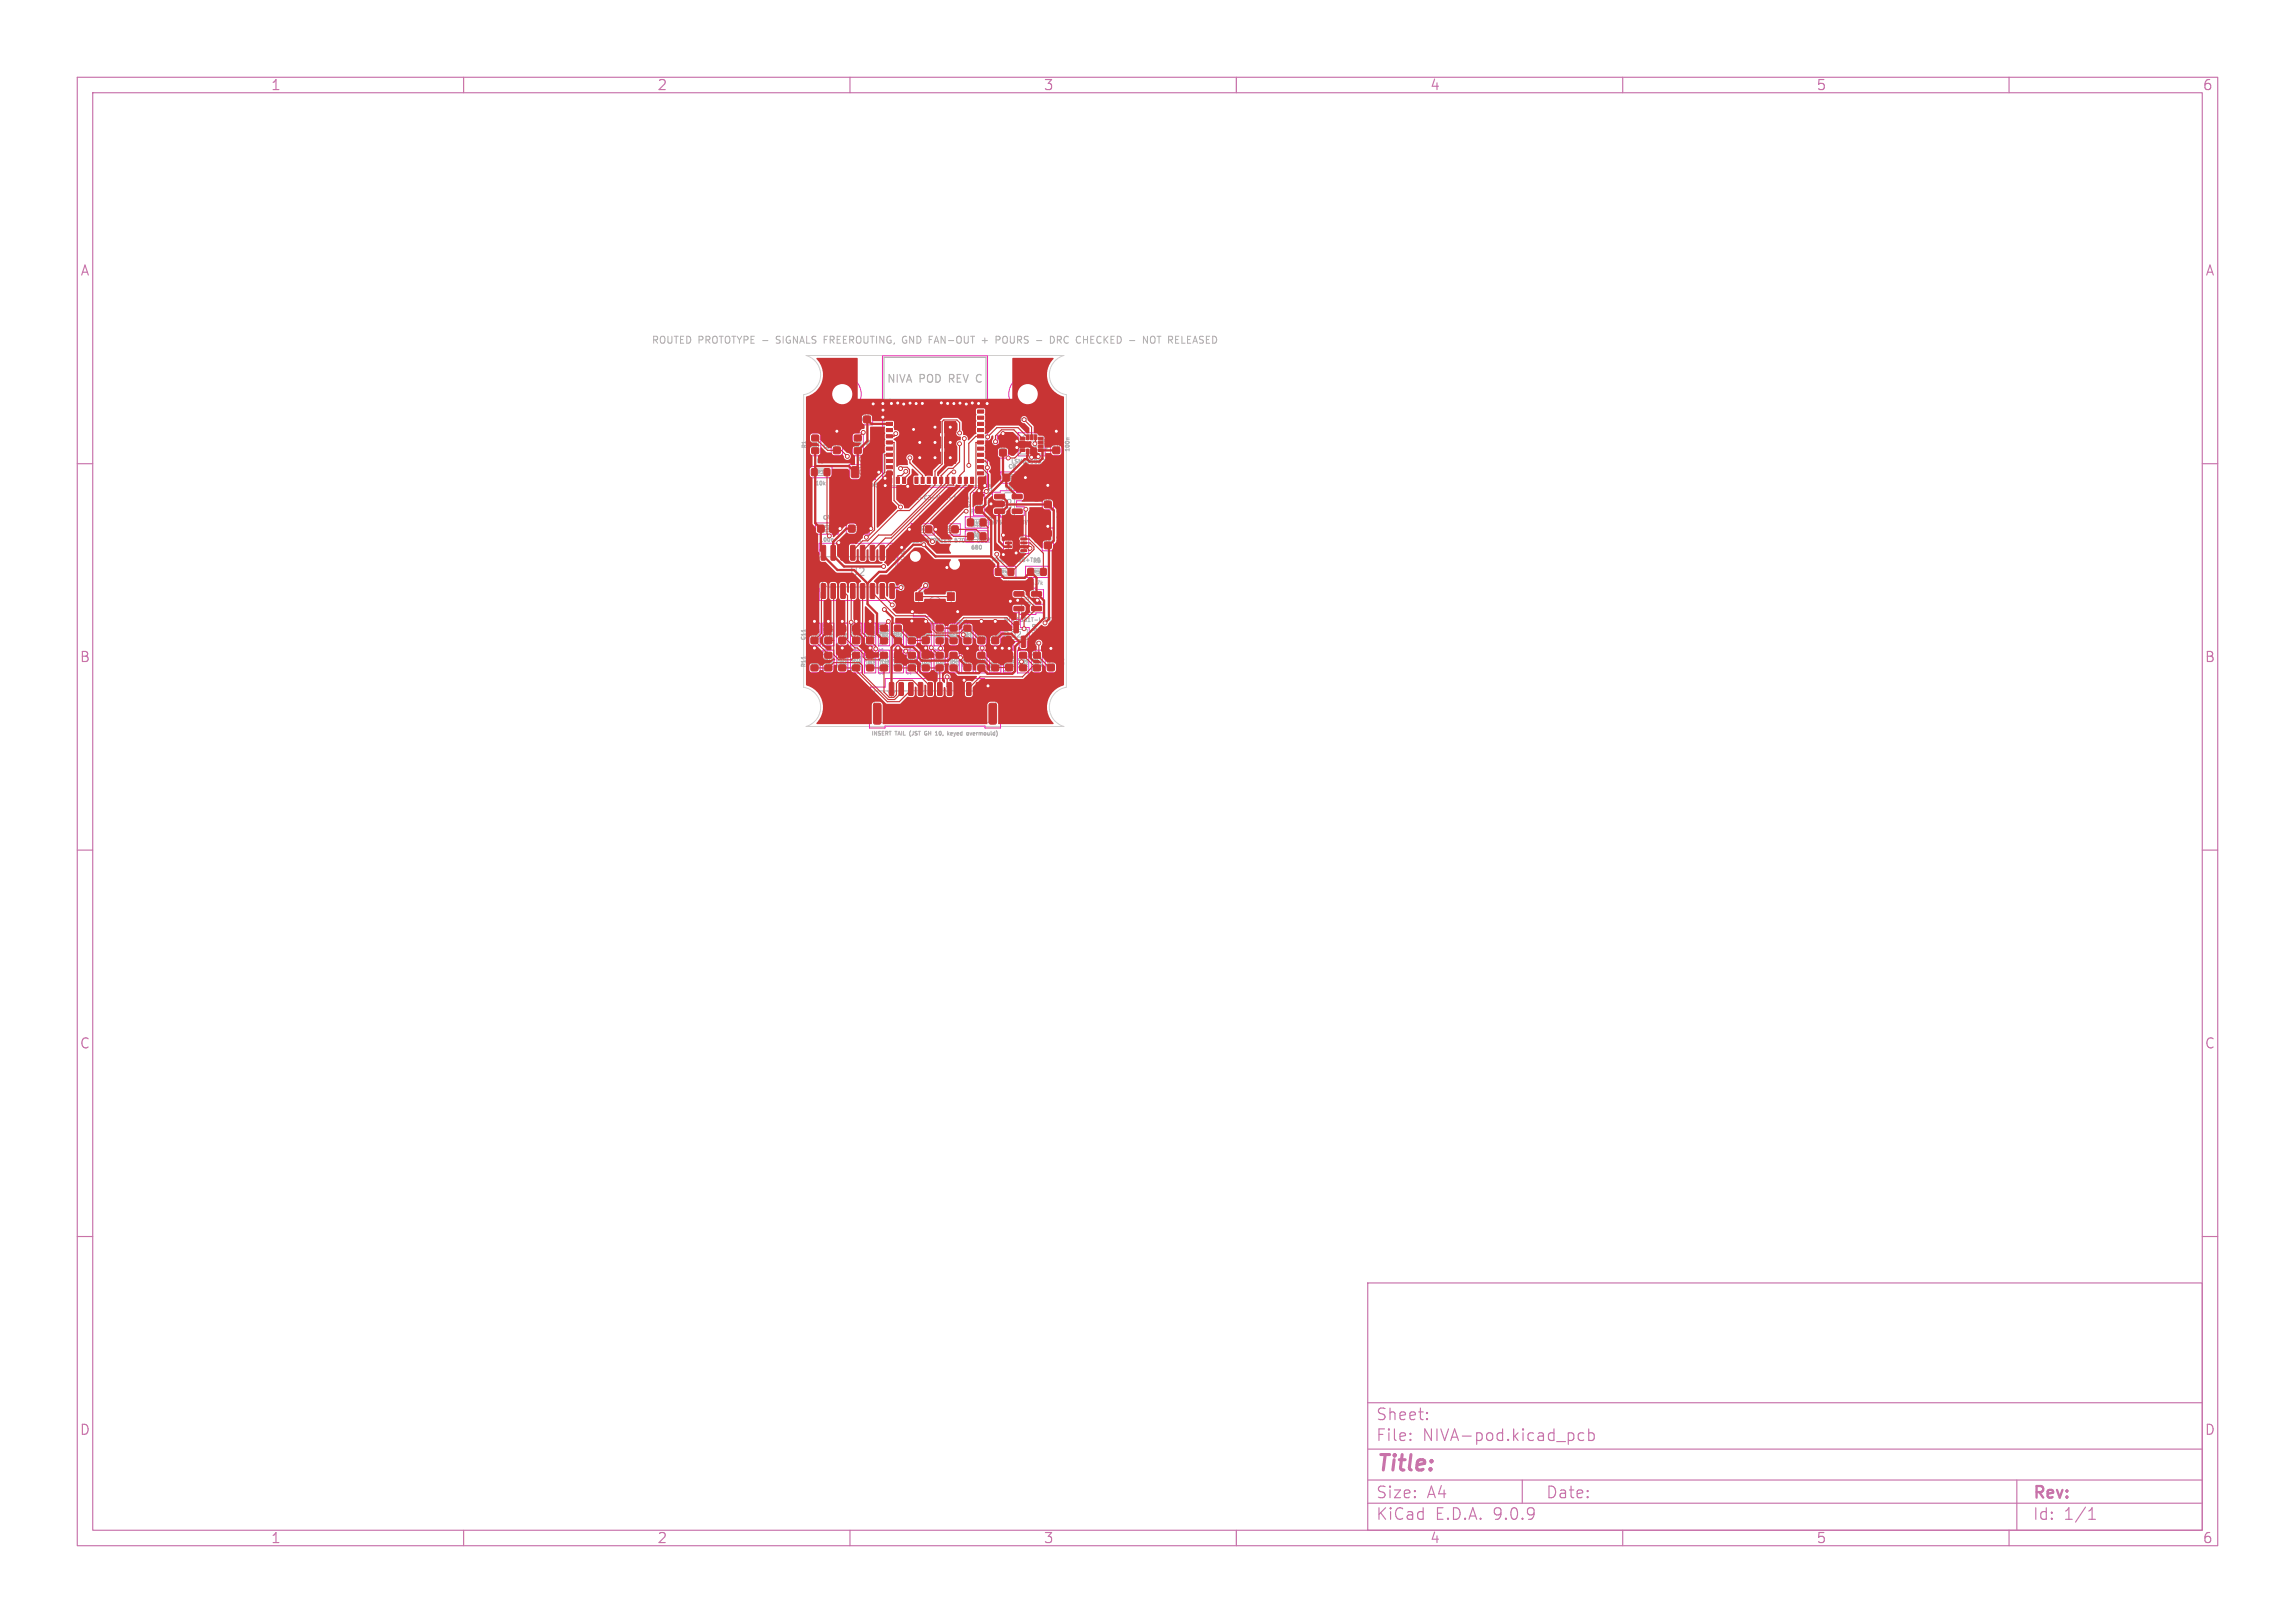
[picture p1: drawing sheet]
<svg xmlns="http://www.w3.org/2000/svg" width="297mm" height="210mm" viewBox="0 0 297 210" stroke-linecap="round" stroke-linejoin="round" font-family="sans-serif">
<defs><g id="words">
<text font-size="2.8" fill="#c872ab" x="178" y="190.9">Title:</text>
<g font-size="2.1" fill="#c872ab">
<text x="178" y="184">Sheet:</text>
<text x="178" y="186.7">File:</text>
<text x="184.1" y="186.7">NIVA-pod.kicad_pcb</text>
<text x="178" y="196.9">KiCad</text>
<text x="178" y="194.1">Size:</text>
<text x="184.7" y="194.1">A4</text>
<text x="185.7" y="196.9">E.D.A.</text>
<text x="193.3" y="196.9">9.0.9</text>
<text x="200" y="194.1">Date:</text>
<text x="263" y="194.3">Rev:</text>
<text x="263" y="196.9">Id:</text>
<text x="267.1" y="196.9">1/1</text>
</g>
<g font-size="1.8" fill="#c872ab">
<text x="35" y="11.9">1</text>
<text x="85" y="11.9">2</text>
<text x="135" y="11.9">3</text>
<text x="185" y="11.9">4</text>
<text x="235" y="11.9">5</text>
<text x="285" y="11.9">6</text>
<text x="10.3" y="35.9">A</text>
<text x="285.4" y="35.9">A</text>
<text x="10.3" y="85.9">B</text>
<text x="285.3" y="85.9">B</text>
<text x="10.3" y="135.9">C</text>
<text x="285.3" y="135.9">C</text>
<text x="10.3" y="185.9">D</text>
<text x="285.3" y="185.9">D</text>
<text x="35" y="199.9">1</text>
<text x="85" y="199.9">2</text>
<text x="135" y="199.9">3</text>
<text x="185" y="199.9">4</text>
<text x="235" y="199.9">5</text>
<text x="285" y="199.9">6</text>
</g>
<g font-size="1.4" fill="#afafaf">
<text x="107.9" y="51.7">H1</text>
<text x="114.7" y="49.7">NIVA</text>
<text x="119" y="49.7">POD</text>
<text x="123" y="49.7">REV C</text>
<text x="131.9" y="51.7">H2</text>
<text x="109.9" y="74.7">U2</text>
</g>
<g font-size="1.4" fill="#fff">
<text x="119.9" y="58">U1</text>
<text x="119.4" y="76.3">SW1</text>
</g>
<g font-size="1.3" fill="#afafaf">
<text x="84.3" y="44.6">ROUTED PROTOTYPE -</text>
<text x="100.6" y="44.6">SIGNALS FREEROUTING, GND FAN-OUT</text>
<text x="127.7" y="44.6">+</text>
<text x="129.6" y="44.6">POURS</text>
<text x="136.9" y="44.6">DRC CHECKED -</text>
<text x="149.3" y="44.6">NOT RELEASED</text>
</g>
<text font-size="1" fill="#fff" x="132.7" y="58">U3</text>
<text font-size="1" fill="#c83434" x="131" y="66" transform="rotate(-90 131 66)">U5</text>
<g font-size="1" fill="#afafaf">
<text x="130.7" y="82.6">D2</text>
<text x="133.5" y="78.6" transform="rotate(-90 133.5 78.6)">U4</text>
</g>
<g font-size=".7" fill="#afafaf">
<text x="104.4" y="58.1" transform="rotate(-90 104.4 58.1)">R1</text>
<text x="107.2" y="58.1" transform="rotate(-90 107.2 58.1)">C1</text>
<text x="107.3" y="58.2" transform="rotate(-90 107.3 58.2)">10k</text>
<text x="110.1" y="54.5">screw</text>
<text x="111" y="59.8">C2</text>
<text x="112.8" y="58.2" transform="rotate(-90 112.8 58.2)">10k</text>
<text x="114" y="54.5" transform="rotate(-90 114 54.5)">100n</text>
<text x="128.7" y="58.4" transform="rotate(-90 128.7 58.4)">C5</text>
<text x="135.6" y="58.3" transform="rotate(-90 135.6 58.3)">C20</text>
<text x="138.5" y="58.5" transform="rotate(-90 138.5 58.5)">100n</text>
<text x="105.5" y="62.9">10k</text>
<text x="105.6" y="60">R3</text>
<text x="111" y="61.5">C2</text>
<text x="113" y="63.2">X5R</text>
<text x="116.5" y="64.8">ESP32-C3-MINI-1-N4</text>
<text x="125.6" y="65.8" transform="rotate(-90 125.6 65.8)">C7</text>
<text x="128.5" y="63.8" transform="rotate(-90 128.5 63.8)">X5R</text>
<text x="129.9" y="63.2">U5</text>
<text x="130.4" y="60.7">C8</text>
<text x="134.5" y="65.1" transform="rotate(-90 134.5 65.1)">C6</text>
<text x="106" y="70.2">100n</text>
<text x="106.4" y="67.3">C4</text>
<text x="110.5" y="70.2">1u</text>
<text x="117.2" y="70.3">YELLOW-GREEN</text>
<text x="117.5" y="70.3">RED</text>
<text x="118.8" y="67.4">D4</text>
<text x="122.2" y="67.4">D5</text>
<text x="123.6" y="70.3">570nm</text>
<text x="125.6" y="68.3">R46</text>
<text x="125.6" y="71.2">680</text>
<text x="125.9" y="69.4">1k</text>
<text x="127.4" y="68">TLV75533PDBVR</text>
<text x="128.5" y="67.9" transform="rotate(-90 128.5 67.9)">10u</text>
<text x="130.9" y="70.9">U6</text>
<text x="134.5" y="70.4" transform="rotate(-90 134.5 70.4)">C9</text>
<text x="137.4" y="70.8" transform="rotate(-90 137.4 70.8)">100n</text>
<text x="137.4" y="67.2" transform="rotate(-90 137.4 67.2)">4.7u</text>
<text x="117.3" y="77.2" transform="rotate(-90 117.3 77.2)">MCP3208-CI/SL</text>
<text x="128.3" y="72.8">MAX17048G+T10R5</text>
<text x="129.1" y="75.8">4.7k</text>
<text x="129.4" y="72.9">R4</text>
<text x="133.3" y="75.8">4.7k</text>
<text x="104.3" y="82.9" transform="rotate(-90 104.3 82.9)">C11</text>
<text x="107.2" y="82.1" transform="rotate(-90 107.2 82.1)">X7R</text>
<text x="109" y="82.1" transform="rotate(-90 109 82.1)">X7R</text>
<text x="110.8" y="82.1" transform="rotate(-90 110.8 82.1)">X7R</text>
<text x="111.5" y="82.9" transform="rotate(-90 111.5 82.9)">C15</text>
<text x="112.6" y="83.6" transform="rotate(-90 112.6 83.6)">1u</text>
<text x="112.6" y="82.1" transform="rotate(-90 112.6 82.1)">X7R</text>
<text x="113.3" y="82.7" transform="rotate(-90 113.3 82.7)">R6</text>
<text x="115.1" y="82.9" transform="rotate(-90 115.1 82.9)">R40</text>
<text x="116.2" y="82.8" transform="rotate(-90 116.2 82.8)">10k</text>
<text x="116.9" y="82.9" transform="rotate(-90 116.9 82.9)">R41</text>
<text x="120.5" y="82.9" transform="rotate(-90 120.5 82.9)">R42</text>
<text x="121.6" y="82.6" transform="rotate(-90 121.6 82.6)">1u</text>
<text x="124.1" y="82.9" transform="rotate(-90 124.1 82.9)">R44</text>
<text x="125.9" y="82.9" transform="rotate(-90 125.9 82.9)">C41</text>
<text x="127" y="82.6" transform="rotate(-90 127 82.6)">1k</text>
<text x="127.7" y="82.9" transform="rotate(-90 127.7 82.9)">C42</text>
<text x="128.8" y="83.1" transform="rotate(-90 128.8 83.1)">470n</text>
<text x="129.5" y="82.7" transform="rotate(-90 129.5 82.7)">D2</text>
<text x="130.6" y="83.1" transform="rotate(-90 130.6 83.1)">100n</text>
<text x="104.3" y="86.4" transform="rotate(-90 104.3 86.4)">R11</text>
<text x="106.1" y="86.4" transform="rotate(-90 106.1 86.4)">R21</text>
<text x="107.2" y="87.4" transform="rotate(-90 107.2 87.4)">10k</text>
<text x="109" y="86.5" transform="rotate(-90 109 86.5)">3.3k</text>
<text x="109.7" y="86.4" transform="rotate(-90 109.7 86.4)">R22</text>
<text x="112.6" y="86.5" transform="rotate(-90 112.6 86.5)">3.3k</text>
<text x="113.3" y="86.4" transform="rotate(-90 113.3 86.4)">R23</text>
<text x="114.4" y="87.4" transform="rotate(-90 114.4 87.4)">10k</text>
<text x="115.1" y="86.4" transform="rotate(-90 115.1 86.4)">R14</text>
<text x="116.2" y="86.5" transform="rotate(-90 116.2 86.5)">3.3k</text>
<text x="116.9" y="86.4" transform="rotate(-90 116.9 86.4)">R24</text>
<text x="118" y="87.4" transform="rotate(-90 118 87.4)">10k</text>
<text x="118.7" y="86.4" transform="rotate(-90 118.7 86.4)">R15</text>
<text x="119.8" y="86.5" transform="rotate(-90 119.8 86.5)">3.3k</text>
<text x="120.5" y="87.5">J1</text>
<text x="120.5" y="86.4" transform="rotate(-90 120.5 86.4)">R25</text>
<text x="122.3" y="86.4" transform="rotate(-90 122.3 86.4)">R33</text>
<text x="123.4" y="86.5" transform="rotate(-90 123.4 86.5)">3.3k</text>
<text x="125.2" y="86.4" transform="rotate(-90 125.2 86.4)">220</text>
<text x="125.9" y="86.4" transform="rotate(-90 125.9 86.4)">R31</text>
<text x="127" y="86.1" transform="rotate(-90 127 86.1)">1u</text>
<text x="127.7" y="86.4" transform="rotate(-90 127.7 86.4)">R32</text>
<text x="128.8" y="85.2" transform="rotate(-90 128.8 85.2)">1%</text>
<text x="129.5" y="86.4" transform="rotate(-90 129.5 86.4)">C16</text>
<text x="130.6" y="87.1" transform="rotate(-90 130.6 87.1)">10k</text>
<text x="130.6" y="85.2" transform="rotate(-90 130.6 85.2)">1%</text>
<text x="131.3" y="86.4" transform="rotate(-90 131.3 86.4)">R30</text>
<text x="133.1" y="86.4" transform="rotate(-90 133.1 86.4)">R34</text>
<text x="134.2" y="85.5" transform="rotate(-90 134.2 85.5)">0.1% BAV199</text>
<text x="136" y="86.5" transform="rotate(-90 136 86.5)">3.3k</text>
<text x="137.8" y="86.1" transform="rotate(-90 137.8 86.1)">1u</text>
<text x="112.7" y="95.3">INSERT</text>
<text x="115.8" y="95.3">TAIL</text>
<text x="117.8" y="95.3">(JST</text>
<text x="119.9" y="95.3">GH</text>
<text x="121.4" y="95.3">10,</text>
<text x="123.2" y="95.3">keyed</text>
<text x="125.8" y="95.3">overmould)</text>
</g>
<g font-size=".7" fill="#fff">
<text x="131.5" y="54.5">board</text>
<text x="131.6" y="58.8" transform="rotate(-90 131.6 58.8)">100n</text>
<text x="128.5" y="66" transform="rotate(-90 128.5 66)">6.3V</text>
<text x="119.4" y="70.3">0603</text>
<text x="116.6" y="80.9">KMR221G</text>
<text x="125.2" y="82.9" transform="rotate(-90 125.2 82.9)">10M</text>
<text x="121.6" y="85.5" transform="rotate(-90 121.6 85.5)">0.1%</text>
<text x="132.4" y="86.6" transform="rotate(-90 132.4 86.6)">100n</text>
</g>
<g font-size=".7" fill="#ff26e2">
<text x="130" y="63.6">100n</text>
<text x="129.9" y="80.6">MCP6001T-I/OT</text>
</g>
<g font-size=".7" fill="#c83434">
<text x="130.8" y="60.1">LSM6DSO32TR</text>
<text x="125.6" y="66.5">R45</text>
<text x="126.6" y="70.3">0603</text>
<text x="106.1" y="82.9" transform="rotate(-90 106.1 82.9)">C12</text>
<text x="107.9" y="82.9" transform="rotate(-90 107.9 82.9)">C13</text>
<text x="109" y="83.6" transform="rotate(-90 109 83.6)">1u</text>
<text x="109.7" y="82.9" transform="rotate(-90 109.7 82.9)">C14</text>
<text x="114.4" y="82.1" transform="rotate(-90 114.4 82.1)">X7R</text>
<text x="118" y="83.1" transform="rotate(-90 118 83.1)">100k</text>
<text x="118.7" y="82.9" transform="rotate(-90 118.7 82.9)">C40</text>
<text x="119.8" y="83.1" transform="rotate(-90 119.8 83.1)">100k</text>
<text x="120.7" y="80.9">(C&amp;K</text>
<text x="122.3" y="82.9" transform="rotate(-90 122.3 82.9)">R43</text>
<text x="123.1" y="80.9">KMR2)</text>
<text x="123.4" y="83.1" transform="rotate(-90 123.4 83.1)">100k</text>
<text x="107.2" y="85.5" transform="rotate(-90 107.2 85.5)">0.1% 1u</text>
<text x="107.9" y="86.4" transform="rotate(-90 107.9 86.4)">R12</text>
<text x="110.8" y="87.4" transform="rotate(-90 110.8 87.4)">10k</text>
<text x="110.8" y="85.5" transform="rotate(-90 110.8 85.5)">0.1% 1u</text>
<text x="111.5" y="86.4" transform="rotate(-90 111.5 86.4)">R13</text>
<text x="114.4" y="85.5" transform="rotate(-90 114.4 85.5)">0.1% 1u</text>
<text x="118" y="85.5" transform="rotate(-90 118 85.5)">0.1%</text>
<text x="121.6" y="87.4" transform="rotate(-90 121.6 87.4)">10k</text>
<text x="124.1" y="86.4" transform="rotate(-90 124.1 86.4)">C18</text>
<text x="128.8" y="87.1" transform="rotate(-90 128.8 87.1)">10k</text>
<text x="134.2" y="87.4" transform="rotate(-90 134.2 87.4)">10k</text>
<text x="134.9" y="86.4" transform="rotate(-90 134.9 86.4)">C17</text>
</g>
<g font-size=".6" fill="#afafaf">
<text x="112.5" y="53.9" transform="rotate(-90 112.5 53.9)">C3</text>
<text x="105.8" y="57.9" transform="rotate(-90 105.8 57.9)">R1</text>
<text x="108.6" y="57.9" transform="rotate(-90 108.6 57.9)">C1</text>
<text x="111.3" y="57.9" transform="rotate(-90 111.3 57.9)">R2</text>
<text x="130.1" y="58.2" transform="rotate(-90 130.1 58.2)">C5</text>
<text x="137" y="58.1" transform="rotate(-90 137 58.1)">C20</text>
<text x="105.8" y="61.4">R3</text>
<text x="127" y="65.6" transform="rotate(-90 127 65.6)">C7</text>
<text x="130.6" y="62.1">C8</text>
<text x="135.9" y="64.9" transform="rotate(-90 135.9 64.9)">C6</text>
<text x="106.6" y="68.7">C4</text>
<text x="110.4" y="68.7">C19</text>
<text x="119" y="68.8">D4</text>
<text x="122.4" y="68.8">D5</text>
<text x="125.8" y="69.7">R46</text>
<text x="125.8" y="67.9">R45</text>
<text x="135.9" y="70.2" transform="rotate(-90 135.9 70.2)">C9</text>
<text x="129.6" y="74.3">R4</text>
<text x="133.8" y="74.3">R5</text>
<text x="105.7" y="82.7" transform="rotate(-90 105.7 82.7)">C11</text>
<text x="107.5" y="82.7" transform="rotate(-90 107.5 82.7)">C12</text>
<text x="109.3" y="82.7" transform="rotate(-90 109.3 82.7)">C13</text>
<text x="111.1" y="82.7" transform="rotate(-90 111.1 82.7)">C14</text>
<text x="112.9" y="82.7" transform="rotate(-90 112.9 82.7)">C15</text>
<text x="114.7" y="82.5" transform="rotate(-90 114.7 82.5)">R6</text>
<text x="116.5" y="82.7" transform="rotate(-90 116.5 82.7)">R40</text>
<text x="118.3" y="82.7" transform="rotate(-90 118.3 82.7)">R41</text>
<text x="120.1" y="82.7" transform="rotate(-90 120.1 82.7)">C40</text>
<text x="121.9" y="82.7" transform="rotate(-90 121.9 82.7)">R42</text>
<text x="123.7" y="82.7" transform="rotate(-90 123.7 82.7)">R43</text>
<text x="125.5" y="82.7" transform="rotate(-90 125.5 82.7)">R44</text>
<text x="129.1" y="82.7" transform="rotate(-90 129.1 82.7)">C42</text>
<text x="105.7" y="86.2" transform="rotate(-90 105.7 86.2)">R11</text>
<text x="107.5" y="86.2" transform="rotate(-90 107.5 86.2)">R21</text>
<text x="109.3" y="86.2" transform="rotate(-90 109.3 86.2)">R12</text>
<text x="111.1" y="86.2" transform="rotate(-90 111.1 86.2)">R22</text>
<text x="112.9" y="86.2" transform="rotate(-90 112.9 86.2)">R13</text>
<text x="114.7" y="86.2" transform="rotate(-90 114.7 86.2)">R23</text>
<text x="116.5" y="86.2" transform="rotate(-90 116.5 86.2)">R14</text>
<text x="118.3" y="86.2" transform="rotate(-90 118.3 86.2)">R24</text>
<text x="120.1" y="86.2" transform="rotate(-90 120.1 86.2)">R15</text>
<text x="121.9" y="86.2" transform="rotate(-90 121.9 86.2)">R25</text>
<text x="123.7" y="86.2" transform="rotate(-90 123.7 86.2)">R33</text>
<text x="125.5" y="86.2" transform="rotate(-90 125.5 86.2)">C18</text>
<text x="127.3" y="86.2" transform="rotate(-90 127.3 86.2)">R31</text>
<text x="129.1" y="86.2" transform="rotate(-90 129.1 86.2)">R32</text>
<text x="130.9" y="86.2" transform="rotate(-90 130.9 86.2)">C16</text>
<text x="134.5" y="86.2" transform="rotate(-90 134.5 86.2)">R34</text>
</g>
<g font-size=".6" fill="#c83434">
<text x="127.3" y="82.7" transform="rotate(-90 127.3 82.7)">C41</text>
<text x="132.7" y="86.2" transform="rotate(-90 132.7 86.2)">R30</text>
<text x="136.3" y="86.2" transform="rotate(-90 136.3 86.2)">C17</text>
</g>
</g></defs>
<g fill="none" stroke="#c872ab" stroke-width=".15">
<path d="M10 10h277v190h-277zM12 12h273v186h-273zM60 10v2M110 10v2M160 10v2M210 10v2M260 10v2M10 60h2M285 60h2M10 110h2M285 110h2M10 160h2"/>
<path d="M177 166h108v32h-108zM285 160h2M60 198v2M110 198v2M160 198v2M177 194.5h108M177 191.5h108M177 187.5h108M177 181.5h108M182.5 186.3h.1l-.1 .1M182.5 186.3v.1M182.5 185.5v.1"/>
<path d="M182.5 185.5h.1l-.1 .1M184.7 183.6v.1M184.7 183.6h-.1l.1 .1M184.7 182.8v.1M184.7 182.8h-.1l.1 .1M197 191.5v3M205 185.5l-.5-.1-.3 .3v.4l.2 .2 .1 .1 .5-.1M205.6 185.5l.4-.1 .3 .3v.4l-.1 .2-.2 .1-.4-.1M205.6 184.9v1.5M210 198v2M260 198v2M261 191.5v6.5"/>
<path d="M270.3 196.6h.9M270.3 195.5l.4-.4v1.5"/>
</g>
<path d="M104.3 46h33.4a2.6 2.6 0 0 0-1.9 2.7 2.6 2.6 0 0 0 2.2 2.4v37.8a2.6 2.6 0 0 0-2.2 2.4 2.6 2.6 0 0 0 1.9 2.7h-33.4a2.6 2.6 0 0 0 1.9-2.7 2.6 2.6 0 0 0-2.2-2.4v-37.8a2.6 2.6 0 0 0 2.2-2.4 2.6 2.6 0 0 0-1.9-2.7z" fill="none" stroke="#d0d2cd" stroke-width=".13"/>
<g fill="none" stroke="#afafaf" stroke-width=".13">
<path d="M105.1 56.7h.8v1.6h-.8zM106.1 54.4v-.5l.2 .3 .1-.3v.5M106.7 53.9h.1l.1 .1-.3 .4h.3M107.5 54.1h.3l-.1 .3h-.2M107.5 53.9v.5M107.9 56.7h.8v1.6h-.8zM108 54.1h.2v.3l-.2-.1zM108.4 54.1h.2l.1 .3M108.6 47.8h.3M108.6 47.6v.5M108.7 54.2l-.3 .1 .1 .1h.2M108.9 54v.4"/>
<path d="M108.9 47.6v.5M109 54l-.1 .1M109.1 48.1h.3M109.1 47.7l.2-.1v.5M109.4 54.1h-.2v.3h.2M109.4 53.9v.5M109.6 57.9l-.1-.3h-.2v.3h.5M109.6 57.2h.4M109.8 57.6l-.2 .2M109.8 57.1v.3l-.4-.3-.1 .1v.2M109.9 57.2v.1l-.3 .1M110 57.6v.3"/>
<path d="M110 57.7h-.5l.1 .2M110.5 53.4v-.3l.2 .2v-.2h.2v.3M110.5 53.6a.22 .22 0 0 0 .2 .3 .22 .22 0 0 0 .2-.3M110.6 56.7h.8v1.6h-.8zM111.8 52.7h.8v1.6h-.8zM113.9 52.7h-.3l-.1 .1M114.4 46.3h13.2v16.6h-13.2zM114.4 51.7h13.2M115.2 51.7l-.8 .8M127.1 44.1h.7M129.3 43.6l-.4-.1v.9M129.3 43.9l-.4 .1"/>
<path d="M129.4 57h.8v1.6h-.8zM130.1 54.4v-.5l.2 .3 .1-.3v.5M130.7 53.9h.1l.1 .1-.3 .4h.3M131.5 57h-.3l-.1 .1M132.6 47.6v.5M132.6 47.8h.3M132.6 56.3h2.4v2.5h-3v-1.9zM132.9 47.6v.5M133.1 47.6h.2l.1 .1-.3 .4h.3M134 54.1l.2 .2v.1h-.2M134 54.1h.1M134.1 44.1h.7"/>
<path d="M134.2 54.1h-.2M134.7 54.1h-.3l.1 .3h.2M134.9 54v.4M135 54l-.1 .1M135.2 54.2h.2v-.1h-.2v.3h.2M135.6 54l.1 .4 .1-.3v.3l.1-.4M135.9 43.5a.45 .45 0 0 1 .6 .5 .45 .45 0 0 1-.6 .4zM136.3 56.7h.8v1.6h-.8zM138.4 56.7h-.3l-.1 .1M148 43.5l.5 .9v-.9M148.9 43.6v.7M105.4 60.7h1.6v.8h-1.6z"/>
<path d="M106 72.1h9.9v3.9h-8.9l-1-1zM106.2 68h1.6v.8h-1.6zM107.7 69.7l.1 .1v.3M109.1 62.6l.2-.1 .1 .2-.3 .3h.3M109.6 62.6l.1-.1 .1 .2-.3 .3h.3M110.1 62.7v.3h.2M110.2 68h1.6v.8h-1.6zM110.3 62.7v.3M110.6 60.5h2v1.2h-2zM110.7 66.7a.22 .22 0 0 0-.3 .2 .22 .22 0 0 0 .3 .2M110.9 62.7h.2v.3h-.2zM110.9 66.8l.1-.1v.5"/>
<path d="M110.9 67.2h.3M110.9 62.7v.1M111.1 62.5h-.1l-.1 .2M111.4 63h.1M111.4 66.7h.2v.3h-.2zM111.6 62.5h.3l-.2 .2h.1v.3h-.2M111.6 67l-.1 .2h-.1M111.6 66.9v.1M112 62.5l.2 .5 .1-.5M116.6 71.8l.6 .4M116.7 71.6h.1M116.7 71.4v.2"/>
<path d="M116.8 71.6l.2-.2 .1 .1v.2M116.8 71.6h.1M117.1 70.9v.3h-.5M118.9 68.1h1.3v.8h-1.6v-.5zM118.9 76.6h4.2v2.8h-4.2zM122 68.4l.3-.3h1.3v.8h-1.6zM123.4 64.6h.3M123.4 64.3l.2-.2v.5M123.9 64.4h.4M124.8 64.1v.5l-.2-.5v.5M125.2 64.1l-.1 .4h.3M125.3 64.3v.3"/>
<path d="M125.6 69h1.6v.8h-1.6zM125.6 67.2h1.6v.8h-1.6zM125.9 69.8v.4M126.3 64.4h.8v1.6h-.8zM127 70.6v.4M129.2 73.6h1.6v.8h-1.6zM129.7 64.2l.4-.4h1.2v2.9h-1.6zM130.2 61.4h1.6v.8h-1.6zM130.5 70l.5-.5h1.5v2h-2zM130.6 75.5l.1 .2M130.7 75.3l-.2 .2M131.7 63.1l.1 .1v.3"/>
<path d="M132.6 76.4h1.2v2.9h-1.6v-2.5zM133.1 67.3l.3 .1v.2h-.3M133.2 67.6l.2 .2M133.4 73.6h1.6v.8h-1.6zM134.8 75.5l.1 .2M134.9 75.3l-.2 .2M135.2 63.7h.8v1.6h-.8zM135.2 69h.8v1.6h-.8zM135.3 80l.1-.1 .2 .1-.1 .4h-.2zM135.7 79.9h.3M135.9 79.9v.5M136.8 62.5v.2l.2 .1v-.3h.2v.3"/>
<path d="M136.8 63.8l.5 .1-.5 .2M136.8 62.9l.5 .4M136.8 64.3a.24 .24 0 0 1 .3-.1 .24 .24 0 0 1 .1 .3 .24 .24 0 0 1-.2 .1 .24 .24 0 0 1-.2-.3zM136.9 65.6h.4M137 62.3v-.3h-.2v.3h.5M137.2 65.6l.1 .1M137.3 64.7v.3M137.3 64.9h-.5l.1 .1M137.3 62.9l-.5 .4M137.3 62l-.3 .1M137.3 69h-.3l-.1 .1M104.2 81.5v.3"/>
<path d="M104.2 85v.3M105 84.8h.8v1.6h-.8zM105 81.3h.8v1.6h-.8zM106 85v.3M106.8 84.8h.8v1.6h-.8zM106.8 81.3h.8v1.6h-.8zM108.5 84.9l.2 .2M108.6 84.8h.8v1.6h-.8zM108.6 81.3h.8v1.6h-.8zM108.9 84.9l-.2 .1M110.4 84.8h.8v1.6h-.8zM110.4 81.3h.8v1.6h-.8z"/>
<path d="M112.1 84.9l.2 .2M112.2 84.8h.8v1.6h-.8zM112.2 81.3h.8v1.6h-.8zM112.5 84.9l-.2 .1M113.1 89.4h15.8v4.1h-15.8zM114 81.3h.8v1.6h-.8zM114 84.8h.8v1.6h-.8zM114.9 89.4l.5 .7 .5-.7M115.7 84.9l.2 .2M115.8 81.3h.8v1.6h-.8zM115.8 84.8h.8v1.6h-.8zM116.1 84.9l-.2 .1"/>
<path d="M116.8 81.5v.3M117.5 81.3l.2 .2M117.6 81.3h.8v1.6h-.8zM117.6 84.8h.8v1.6h-.8zM117.9 81.3l-.2 .1M119.3 81.3l.2 .2M119.3 84.9l.2 .2M119.4 84.8h.8v1.6h-.8zM119.4 81.3h.8v1.6h-.8zM119.7 81.3l-.2 .1M119.7 84.9l-.2 .1M119.7 94.7v.4"/>
<path d="M120 80.6h.1v.1l-.1 .1M120 80.3h.1M121 95.1h.3M121.1 94.7l.1-.1v.5M121.2 81.3h.8v1.6h-.8zM121.2 84.8h.8v1.6h-.8zM122.6 94.6v.5M122.7 94.9l.1 .2M122.8 94.8l-.2 .2M122.9 81.3l.2 .2M122.9 84.9l.2 .2M123 81.3h.8v1.6h-.8z"/>
<path d="M123 84.8h.8v1.6h-.8zM123.3 81.3l-.2 .1M123.3 84.9l-.2 .1M124.6 85h.4M124.8 81.3h.8v1.6h-.8zM124.8 84.8h.8v1.6h-.8zM125.2 94.8l.2 .1-.1 .2h-.1M125.5 94.8l.1 .3M125.8 81.5v.3M125.8 85v.3M126.6 84.8h.8v1.6h-.8zM126.6 81.3h.8v1.6h-.8z"/>
<path d="M128.4 84.8h.8v1.6h-.8zM128.4 81.3h.8v1.6h-.8zM128.7 81.3h-.3l-.1 .1M130.1 81.5h2.8v1.3h-2.5l-.3-.4zM130.2 84.8h.8v1.6h-.8zM130.5 81.3h-.3l-.1 .1M132 84.8h.8v1.6h-.8zM132.3 84.8h-.3l-.1 .1M133.8 84.8h.8v1.6h-.8zM135.5 84.9l.2 .2M135.6 84.8h.8v1.6h-.8zM135.9 84.9l-.2 .1"/>
<circle cx="121" cy="78" r=".8"/>
</g>
<path d="M120.7 90.5v.7a.32 .32 0 0 1-.4 .3M121.1 91.5h.6M121.1 90.7l.3-.2v1" fill="none" stroke="#afafaf" stroke-width=".15"/>
<g fill="none" stroke="#ff26e2" stroke-width=".13">
<path d="M104.8 56h1.4v3h-1.4zM107.6 56h1.4v3h-1.4zM110.3 56h1.4v3h-1.4zM111.5 52h1.4v3h-1.4zM114.2 46.1h13.6v17h-13.6zM129.1 56.3h1.4v3h-1.4zM131.7 56h3.5v3h-3.5zM136 56h1.4v3h-1.4zM104.7 60.4h3v1.4h-3zM105.5 67.7h3v1.4h-3zM106 70.3h10v1.5h.2v4.4h-.2v1.5h-10v-1.5h-.2v-4.4h.2zM109.5 67.7h3v1.4h-3z"/>
<path d="M109.9 60.1h3.4v2h-3.4zM117.9 67.8h3v1.4h-3zM118.2 76.2h5.6v3.6h-5.6zM121.3 67.8h3v1.4h-3zM124.9 68.7h3v1.4h-3zM124.9 66.9h3v1.4h-3zM126 63.7h1.4v3h-1.4zM128.5 73.3h3v1.4h-3zM129.5 61.1h3v1.4h-3zM129.9 69.4h.3v-.1h2.6v.1h.3v2.2h-.3v.2h-2.6v-.2h-.3zM130.9 76.3h1.1v-.2h2v.2h1.1v1.1h-1.1v.8h1.1v1.1h-1.1v.2h-2v-.2h-1.1zM131.6 63.5h-2.2v.2h-.9v3h.9v.2h2.2v-.2h.9v-1.1h-.9v-.8h.9v-1.1h-.9"/>
<path d="M132.7 73.3h3v1.4h-3zM134.9 63h1.4v3h-1.4zM134.9 68.3h1.4v3h-1.4zM104.7 80.6h1.4v3h-1.4zM104.7 84.1h1.4v3h-1.4zM106.5 84.1h1.4v3h-1.4zM106.5 80.6h1.4v3h-1.4zM108.3 80.6h1.4v3h-1.4zM108.3 84.1h1.4v3h-1.4zM110.1 80.6h1.4v3h-1.4zM110.1 84.1h1.4v3h-1.4zM111.9 80.6h1.4v3h-1.4z"/>
<path d="M111.9 84.1h1.4v3h-1.4zM112.6 88.9h2v-1.1h12.8v1.1h2v1.6h.1v3.7h-2v-.2h-13v.2h-2v-3.7h.1zM113.7 80.6h1.4v3h-1.4zM113.7 84.1h1.4v3h-1.4zM115.5 80.6h1.4v3h-1.4zM115.5 84.1h1.4v3h-1.4zM117.3 80.6h1.4v3h-1.4zM117.3 84.1h1.4v3h-1.4zM119.1 80.6h1.4v3h-1.4zM119.1 84.1h1.4v3h-1.4zM120.9 80.6h1.4v3h-1.4zM120.9 84.1h1.4v3h-1.4z"/>
<path d="M122.7 80.6h1.4v3h-1.4zM122.7 84.1h1.4v3h-1.4zM124.5 80.6h1.4v3h-1.4zM124.5 84.1h1.4v3h-1.4zM126.3 84.1h1.4v3h-1.4zM126.3 80.6h1.4v3h-1.4zM128.1 84.1h1.4v3h-1.4zM128.1 80.6h1.4v3h-1.4zM129.9 84.1h1.4v3h-1.4zM130.9 80.2v1h-1.1v1.8h.2v1h1.1v-1h.8v1h1.1v-1h.2v-1.8h-1.2v-1M131.7 84.1h1.4v3h-1.4zM133.5 84.1h1.4v3h-1.4z"/>
<path d="M135.3 84.1h1.4v3h-1.4z"/>
<circle cx="109" cy="51" r="2.45"/>
<circle cx="133" cy="51" r="2.45"/>
</g>
<g fill="#c83434" stroke="#c83434" stroke-width=".13">
<path d="M132 86.1h.8v.7h-.8z"/>
<path d="M132 84.4h.8v.7h-.8z"/>
<path d="M129.4 58.2l.1-.1 .7 .1 .1 .2-.1 .6h-.1h-.7l-.1-.2z"/>
<path d="M129.4 56.6h.1h.7l.1 .2-.1 .6-.1 .1-.7-.1-.1-.1z"/>
<path d="M126.6 86.1h.8v.7h-.8z"/>
<path d="M126.6 84.4h.8v.7h-.8z"/>
<path d="M115.1 88.3h.4l.2 .1v1.5l-.1 .1h-.4l-.1-.1z"/>
<path d="M116.4 88.3h.4l.1 .1v1.5l-.1 .1h-.3l-.2-.1z"/>
<path d="M117.6 88.3h.4l.2 .1v1.5l-.1 .1h-.4l-.1-.1z"/>
<path d="M118.9 88.3h.4l.1 .1v1.5l-.1 .1h-.3l-.2-.1z"/>
<path d="M120.1 88.3h.4l.2 .1v1.5l-.1 .1h-.4l-.1-.1z"/>
<path d="M121.4 88.3h.4l.1 .1v1.5l-.1 .1h-.3l-.2-.1z"/>
<path d="M122.6 88.3h.4l.2 .1v1.5l-.1 .1h-.4l-.1-.1z"/>
<path d="M123.9 88.3h.4l.1 .1v1.5l-.1 .1h-.3l-.2-.1z"/>
<path d="M125.1 88.3h.4l.2 .1v1.5l-.1 .1h-.4l-.1-.1z"/>
<path d="M126.4 88.3h.4l.1 .1v1.5l-.1 .1h-.3l-.2-.1z"/>
<path d="M113.1 91.1l.7-.1 .2 .2v2.3l-.1 .2h-.6l-.3-.2v-2.2z"/>
<path d="M128 91.1l.7-.1 .3 .2v2.3l-.2 .2h-.6l-.2-.2v-2.2z"/>
<path d="M106.3 75.5h.4l.1 .1 .1 1.7-.1 .1-.4 .1-.1-.1z"/>
<path d="M107.6 75.5h.4l.1 .1v1.7l-.1 .1-.3 .1-.2-.1z"/>
<path d="M108.8 75.5h.4l.2 .1v1.7l-.1 .1-.4 .1-.1-.1z"/>
<path d="M110.1 75.5h.4l.2 .1v1.7l-.1 .1-.4 .1-.1-.1z"/>
<path d="M111.4 75.5h.4l.1 .1v1.7l-.1 .1-.3 .1-.2-.1z"/>
<path d="M112.6 75.5h.5l.1 .1v1.7l-.1 .1-.3 .1-.2-.1z"/>
<path d="M113.9 75.5h.4l.2 .1v1.7l-.1 .1-.4 .1-.1-.1z"/>
<path d="M115.2 75.5h.4l.1 .1v1.7v.1l-.4 .1-.1-.1z"/>
<path d="M115.2 70.6h.4h.1v1.8v.1h-.4l-.1-.1z"/>
<path d="M113.9 70.6h.4h.2v1.8l-.1 .1h-.4l-.1-.1z"/>
<path d="M112.6 70.6h.5h.1v1.8l-.1 .1h-.3l-.2-.1z"/>
<path d="M111.4 70.6h.4h.1v1.8l-.1 .1h-.3l-.2-.1z"/>
<path d="M110.1 70.6h.4h.2v1.8l-.1 .1h-.4l-.1-.1z"/>
<path d="M108.8 70.6h.4h.2v1.8l-.1 .1h-.4l-.1-.1z"/>
<path d="M107.6 70.6h.4h.1v1.8l-.1 .1h-.3l-.2-.1z"/>
<path d="M106.3 70.6h.4h.1l.1 1.8-.1 .1h-.4l-.1-.1z"/>
<path d="M110.2 60.4h.7l.2 .1 .1 1.1-.2 .2h-.6l-.2-.1-.1-1.1z"/>
<path d="M112.1 60.4h.7l.2 .1 .1 1.1-.2 .2h-.6l-.2-.1-.1-1.1z"/>
<path d="M119.4 82.5l.1-.1 .7 .1 .1 .2-.1 .6h-.1h-.7l-.1-.2z"/>
<path d="M119.4 80.9h.1h.7l.1 .2-.1 .6-.1 .1-.7-.1-.1-.1z"/>
<path d="M125.2 69h.7v.8h-.7z"/>
<path d="M126.9 69h.7v.8h-.7z"/>
<path d="M125.2 67.2h.7v.8h-.7z"/>
<path d="M126.9 67.2h.7v.8h-.7z"/>
<path d="M129.8 61.4l.2-.1 .6 .1 .1 .2-.1 .6-.1 .1-.7-.1v-.1z"/>
<path d="M131.4 61.4l.2-.1 .6 .1v.2v.6l-.2 .1-.6-.1-.1-.1z"/>
<path d="M131.2 76.6h1.2l.1 .1v.4l-.1 .1-1.1-.1-.1-.1z"/>
<path d="M131.2 77.5h1.2l.1 .2v.3l-.1 .1h-1.1l-.1-.1z"/>
<path d="M131.2 78.5h1.2l.1 .1v.4l-.1 .1-1.1-.1-.1-.1z"/>
<path d="M133.5 78.5h1.2l.1 .1v.4l-.1 .1-1.1-.1-.1-.1z"/>
<path d="M133.5 76.6h1.2l.1 .1v.4l-.1 .1-1.1-.1-.1-.1z"/>
<path d="M128.4 86.1h.8v.7h-.8z"/>
<path d="M128.4 84.4h.8v.7h-.8z"/>
<path d="M133 73.6h.7v.8h-.7z"/>
<path d="M134.7 73.6h.7v.8h-.7z"/>
<path d="M130.1 69.6h.8v.2l-.7 .1z"/>
<path d="M130.1 70.1h.8v.2l-.7 .1z"/>
<path d="M130.1 70.6h.8v.2l-.7 .1z"/>
<path d="M130.1 71.1h.8v.2l-.7 .1z"/>
<path d="M132.1 71.1h.7l.1 .2-.8 .1z"/>
<path d="M132.1 70.6h.7l.1 .2-.8 .1z"/>
<path d="M132.1 70.1h.7l.1 .2-.8 .1z"/>
<path d="M132.1 69.6h.7l.1 .2-.8 .1z"/>
<path d="M131.1 69.9h.8v1.2h-.8z"/>
<path d="M112.2 82.5l.2-.1 .6 .1 .1 .2-.1 .6h-.2h-.6l-.1-.2z"/>
<path d="M112.2 80.9h.2h.6l.1 .2-.1 .6-.2 .1-.6-.1-.1-.1z"/>
<path d="M124.8 82.6h.8v.7h-.8z"/>
<path d="M124.8 80.9h.8v.7h-.8z"/>
<path d="M108.6 82.5l.1-.1 .7 .1 .1 .2-.1 .6h-.1h-.7l-.1-.2z"/>
<path d="M108.6 80.9h.1h.7l.1 .2-.1 .6-.1 .1-.7-.1-.1-.1z"/>
<path d="M121.2 82.6h.8v.7h-.8z"/>
<path d="M121.2 80.9h.8v.7h-.8z"/>
<path d="M112.2 86.1h.8v.7h-.8z"/>
<path d="M112.2 84.4h.8v.7h-.8z"/>
<path d="M105 82.5l.1-.1 .7 .1 .1 .2-.1 .6h-.2h-.6l-.1-.2z"/>
<path d="M105 80.9h.1h.7l.1 .2-.1 .6-.2 .1-.6-.1-.1-.1z"/>
<path d="M117.6 82.6h.8v.7h-.8z"/>
<path d="M117.6 80.9h.8v.7h-.8z"/>
<path d="M117.6 86.1h.8v.7h-.8z"/>
<path d="M117.6 84.4h.8v.7h-.8z"/>
<path d="M110.4 82.5l.1-.1 .7 .1 .1 .2-.1 .6h-.2h-.6l-.1-.2z"/>
<path d="M110.4 80.9h.1h.7l.1 .2-.1 .6-.2 .1-.6-.1-.1-.1z"/>
<path d="M135.2 64.9l.1-.1 .7 .1 .1 .2-.1 .6h-.1h-.7l-.1-.2z"/>
<path d="M135.2 63.3h.1h.7l.1 .2-.1 .6-.1 .1-.7-.1-.1-.1z"/>
<path d="M110.6 58h.8v.7h-.8z"/>
<path d="M110.6 56.3h.8v.7h-.8z"/>
<path d="M135.6 86l.2-.1 .6 .1 .1 .2-.1 .6h-.2h-.6l-.1-.2z"/>
<path d="M135.6 84.4h.2h.6l.1 .2-.1 .6-.2 .1-.6-.1-.1-.1z"/>
<path d="M114 82.6h.8v.7h-.8z"/>
<path d="M114 80.9h.8v.7h-.8z"/>
<path d="M132.1 56.6h.5v.3h-.5z"/>
<path d="M132.1 57.1h.5v.3h-.5z"/>
<path d="M132.1 57.6h.5v.3h-.5z"/>
<path d="M132.1 58.1h.5v.3h-.5z"/>
<path d="M132.9 58.1l.3 .1-.1 .5h-.3z"/>
<path d="M133.4 58.1l.3 .1-.1 .5h-.3z"/>
<path d="M133.9 58.1l.3 .1-.1 .5h-.3z"/>
<path d="M134.4 58.1h.5l.1 .3h-.6z"/>
<path d="M134.4 57.6h.5l.1 .3h-.6z"/>
<path d="M134.4 57.1h.5l.1 .3h-.6z"/>
<path d="M134.4 56.6h.5l.1 .3h-.6z"/>
<path d="M133.9 56.3h.3l-.1 .6-.3-.1z"/>
<path d="M133.4 56.3h.3l-.1 .6-.3-.1z"/>
<path d="M132.9 56.3h.3l-.1 .6-.3-.1z"/>
<path d="M119.4 86.1h.8v.7h-.8z"/>
<path d="M119.4 84.4h.8v.7h-.8z"/>
<path d="M135.2 70.2l.1-.1 .7 .1 .1 .2-.1 .6h-.1h-.7l-.1-.2z"/>
<path d="M135.2 68.6h.1h.7l.1 .2-.1 .6-.1 .1-.7-.1-.1-.1z"/>
<path d="M136.3 57.9l.1-.1 .7 .1 .1 .2-.1 .6h-.1h-.7l-.1-.2z"/>
<path d="M136.3 56.3h.1h.7l.1 .2-.1 .6-.1 .1-.7-.1-.1-.1z"/>
<path d="M115.8 82.6h.8v.7h-.8z"/>
<path d="M115.8 80.9h.8v.7h-.8z"/>
<path d="M126.3 65.6l.1-.1 .7 .1 .1 .2-.1 .6h-.1h-.7l-.1-.2z"/>
<path d="M126.3 64h.1h.7l.1 .2-.1 .6-.1 .1-.7-.1-.1-.1z"/>
<path d="M110.4 86.1h.8v.7h-.8z"/>
<path d="M110.4 84.4h.8v.7h-.8z"/>
<path d="M108.6 86.1h.8v.7h-.8z"/>
<path d="M108.6 84.4h.8v.7h-.8z"/>
<path d="M118.2 68.1h.8v.8h-.8z"/>
<path d="M119.8 68.1h.8v.8h-.8z"/>
<path d="M128.4 82.5l.1-.1 .7 .1 .1 .2-.1 .6h-.2h-.6l-.1-.2z"/>
<path d="M128.4 80.9h.1h.7l.1 .2-.1 .6-.2 .1-.6-.1-.1-.1z"/>
<path d="M121.6 68.1h.8v.8h-.8z"/>
<path d="M123.2 68.1h.8v.8h-.8z"/>
<path d="M130.3 82.3h.4l.1 .1v1.2v.2h-.4l-.1-.1z"/>
<path d="M132.2 82.3h.4l.1 .1 .1 1.2-.1 .2h-.4l-.1-.1z"/>
<path d="M131.2 80.5l.4-.1 .2 .1v1.3l-.1 .1h-.4l-.1-.1z"/>
<path d="M111.8 53.9l.2-.1 .6 .1 .1 .2-.1 .6h-.2h-.6l-.1-.2z"/>
<path d="M111.8 52.3h.2h.6l.1 .2-.1 .6-.2 .1-.6-.1-.1-.1z"/>
<path d="M128.7 64h1.2l.1 .1v.4l-.1 .1-1.1-.1-.1-.1z"/>
<path d="M128.7 64.9h1.2l.1 .2v.3l-.1 .1h-1.1l-.1-.1z"/>
<path d="M128.7 65.9h1.2l.1 .1v.4l-.1 .1-1.1-.1-.1-.1z"/>
<path d="M131 65.9h1.2l.1 .1v.4l-.2 .1-1-.1-.1-.1z"/>
<path d="M131 64h1.2l.1 .1v.4l-.2 .1-1-.1-.1-.1z"/>
<path d="M128.8 73.6h.7v.8h-.7z"/>
<path d="M130.5 73.6h.7v.8h-.7z"/>
<path d="M106.8 86.1h.8v.7h-.8z"/>
<path d="M106.8 84.4h.8v.7h-.8z"/>
<path d="M124.8 86l.1-.1 .7 .1 .1 .2-.1 .6h-.1h-.7l-.1-.2z"/>
<path d="M124.8 84.4h.1h.7l.1 .2-.1 .6-.1 .1-.7-.1-.1-.1z"/>
<path d="M107.9 57.9l.2-.1 .6 .1 .1 .2-.1 .6h-.2h-.6l-.1-.2z"/>
<path d="M107.9 56.3h.2h.6l.1 .2-.1 .6-.2 .1-.6-.1-.1-.1z"/>
<path d="M114.7 53.1h.8v.4h-.8z"/>
<path d="M114.7 53.9h.8v.4h-.8z"/>
<path d="M114.7 54.7h.8v.4h-.8z"/>
<path d="M114.7 55.5h.8v.4h-.8z"/>
<path d="M114.7 56.3h.8v.4h-.8z"/>
<path d="M114.7 57.1h.8v.4h-.8z"/>
<path d="M114.7 57.9h.8v.4h-.8z"/>
<path d="M114.7 58.7h.8v.4h-.8z"/>
<path d="M114.7 59.5h.8v.4h-.8z"/>
<path d="M114.7 60.3h.8v.4h-.8z"/>
<path d="M114.7 61.1h.8v.4h-.8z"/>
<path d="M116 61.8h.4v.8h-.4z"/>
<path d="M116.8 61.8h.4v.8h-.4z"/>
<path d="M117.6 61.8h.4v.8h-.4z"/>
<path d="M118.4 61.8h.4v.8h-.4z"/>
<path d="M119.2 61.8h.4v.8h-.4z"/>
<path d="M120 61.8h.4v.8h-.4z"/>
<path d="M120.8 61.8h.4v.8h-.4z"/>
<path d="M121.6 61.8h.4v.8h-.4z"/>
<path d="M122.4 61.8h.4v.8h-.4z"/>
<path d="M123.2 61.8h.4v.8h-.4z"/>
<path d="M124 61.8h.4v.8h-.4z"/>
<path d="M124.8 61.8h.4v.8h-.4z"/>
<path d="M125.6 61.8h.4v.8h-.4z"/>
<path d="M126.5 61.1h.8v.4h-.8z"/>
<path d="M126.5 60.3h.8v.4h-.8z"/>
<path d="M126.5 59.5h.8v.4h-.8z"/>
<path d="M126.5 58.7h.8v.4h-.8z"/>
<path d="M126.5 57.9h.8v.4h-.8z"/>
<path d="M126.5 57.1h.8v.4h-.8z"/>
<path d="M126.5 56.3h.8v.4h-.8z"/>
<path d="M126.5 55.5h.8v.4h-.8z"/>
<path d="M126.5 54.7h.8v.4h-.8z"/>
<path d="M126.5 53.9h.8v.4h-.8z"/>
<path d="M126.5 53.1h.8v.4h-.8z"/>
<path d="M125.6 52h.4v.8h-.4z"/>
<path d="M124.8 52h.4v.8h-.4z"/>
<path d="M124 52h.4v.8h-.4z"/>
<path d="M123.2 52h.4v.8h-.4z"/>
<path d="M122.4 52h.4v.8h-.4z"/>
<path d="M121.6 52h.4v.8h-.4z"/>
<path d="M120.8 52h.4v.8h-.4z"/>
<path d="M120 52h.4v.8h-.4z"/>
<path d="M119.2 52h.4v.8h-.4z"/>
<path d="M118.4 52h.4v.8h-.4z"/>
<path d="M117.6 52h.4v.8h-.4z"/>
<path d="M116.8 52h.4v.8h-.4z"/>
<path d="M116 52h.4v.8h-.4z"/>
<path d="M118.3 55.2l.6-.6h.8v1.4h-1.4z"/>
<path d="M118.3 56.5h1.4v1.5h-1.4z"/>
<path d="M118.3 58.5h1.4v1.5h-1.4z"/>
<path d="M120.3 54.6h1.4v1.4h-1.4z"/>
<path d="M120.3 58.5h1.4v1.5h-1.4z"/>
<path d="M122.2 54.6h1.5v1.4h-1.5z"/>
<path d="M122.2 56.5h1.5v1.5h-1.5z"/>
<path d="M122.2 58.5h1.5v1.5h-1.5z"/>
<path d="M126.6 52h.7v.7h-.7z"/>
<path d="M126.6 61.9h.7v.7h-.7z"/>
<path d="M114.7 61.9h.7v.7h-.7z"/>
<path d="M114.7 52h.7v.7h-.7z"/>
<path d="M109.8 68l.2-.1 .6 .1 .1 .2-.1 .6-.1 .1-.7-.1v-.1z"/>
<path d="M111.4 68l.2-.1 .6 .1v.2v.6l-.2 .1-.6-.1-.1-.1z"/>
<path d="M121.2 86.1h.8v.7h-.8z"/>
<path d="M121.2 84.4h.8v.7h-.8z"/>
<path d="M130.2 86l.1-.1 .7 .1 .1 .2-.1 .6h-.2h-.6l-.1-.2z"/>
<path d="M130.2 84.4h.1h.7l.1 .2-.1 .6-.2 .1-.6-.1-.1-.1z"/>
<path d="M105.8 68l.2-.1 .6 .1 .1 .2-.1 .6-.2 .1-.6-.1v-.1z"/>
<path d="M107.4 68l.1-.1 .7 .1v.2v.6l-.2 .1-.6-.1-.1-.1z"/>
<path d="M114 86.1h.8v.7h-.8z"/>
<path d="M114 84.4h.8v.7h-.8z"/>
<path d="M105 86.1h.8v.7h-.8z"/>
<path d="M105 84.4h.8v.7h-.8z"/>
<path d="M105.1 58h.8v.7h-.8z"/>
<path d="M105.1 56.3h.8v.7h-.8z"/>
<path d="M115.8 86.1h.8v.7h-.8z"/>
<path d="M115.8 84.4h.8v.7h-.8z"/>
<path d="M126.6 82.5l.1-.1 .7 .1 .1 .2-.1 .6h-.2h-.6l-.1-.2z"/>
<path d="M126.6 80.9h.1h.7l.1 .2-.1 .6-.2 .1-.6-.1-.1-.1z"/>
<path d="M133.8 86.1h.8v.7h-.8z"/>
<path d="M133.8 84.4h.8v.7h-.8z"/>
<path d="M105 60.7h.7v.8h-.7z"/>
<path d="M106.7 60.7h.7v.8h-.7z"/>
<path d="M118.5 76.7h.9v1h-.9z"/>
<path d="M122.6 76.7h.9v1h-.9z"/>
<path d="M118.5 78.3h.9v1h-.9z"/>
<path d="M122.6 78.3h.9v1h-.9z"/>
<path d="M123 82.6h.8v.7h-.8z"/>
<path d="M123 80.9h.8v.7h-.8z"/>
<path d="M106.8 82.5l.2-.1 .6 .1 .1 .2-.1 .6h-.2h-.6l-.1-.2z"/>
<path d="M106.8 80.9h.2h.6l.1 .2-.1 .6-.2 .1-.6-.1-.1-.1z"/>
<path d="M123 86.1h.8v.7h-.8z"/>
<path d="M123 84.4h.8v.7h-.8z"/>
<circle cx="119.5" cy="70.5" r=".25"/>
<circle cx="124.8" cy="56.7" r=".25"/>
<circle cx="111.7" cy="56" r=".25"/>
<circle cx="107.3" cy="69.3" r=".25"/>
<circle cx="115" cy="80.4" r=".25"/>
<circle cx="116.5" cy="65.6" r=".25"/>
<circle cx="109.7" cy="59.1" r=".25"/>
<circle cx="112.1" cy="69.5" r=".25"/>
<circle cx="117.7" cy="59.2" r=".25"/>
<circle cx="117.2" cy="84.3" r=".25"/>
<circle cx="110.2" cy="80.5" r=".25"/>
<circle cx="113.3" cy="84" r=".25"/>
<circle cx="120.5" cy="83.8" r=".25"/>
<circle cx="129" cy="71.7" r=".25"/>
<circle cx="115.9" cy="56.1" r=".25"/>
<circle cx="132.8" cy="65.9" r=".25"/>
<circle cx="117.2" cy="61" r=".25"/>
<circle cx="116.5" cy="60.6" r=".25"/>
<circle cx="130.5" cy="59.3" r=".25"/>
<circle cx="116.6" cy="76" r=".25"/>
<circle cx="134.4" cy="83.2" r=".25"/>
<circle cx="125" cy="66.2" r=".25"/>
<circle cx="125.4" cy="60.2" r=".25"/>
<circle cx="122.6" cy="87.6" r=".25"/>
<circle cx="121.7" cy="83.9" r=".25"/>
<circle cx="128.8" cy="57.2" r=".25"/>
<circle cx="124.2" cy="57.4" r=".25"/>
<circle cx="127.8" cy="56.5" r=".25"/>
<circle cx="123.4" cy="61.1" r=".25"/>
<circle cx="124.2" cy="56" r=".25"/>
<circle cx="127.6" cy="63.6" r=".25"/>
<circle cx="127.8" cy="60.5" r=".25"/>
<circle cx="115.5" cy="78.3" r=".25"/>
<circle cx="127.1" cy="83.9" r=".25"/>
<circle cx="114.3" cy="73.3" r=".25"/>
<circle cx="124.3" cy="85.1" r=".25"/>
<circle cx="114.4" cy="78.9" r=".25"/>
<circle cx="132.5" cy="81.4" r=".25"/>
<circle cx="124.7" cy="82.1" r=".25"/>
<circle cx="114.6" cy="62.8" r=".25"/>
<circle cx="117" cy="52.3" r=".25"/>
<circle cx="112.6" cy="83.8" r=".25"/>
<circle cx="117.5" cy="62.9" r=".25"/>
<circle cx="118.1" cy="79.1" r=".25"/>
<circle cx="126.7" cy="63.5" r=".25"/>
<circle cx="118.6" cy="52.2" r=".25"/>
<circle cx="128.8" cy="80.4" r=".25"/>
<circle cx="115.4" cy="52.2" r=".25"/>
<circle cx="112.6" cy="80.4" r=".25"/>
<circle cx="127.4" cy="62.8" r=".25"/>
<circle cx="118" cy="80.3" r=".25"/>
<circle cx="113" cy="52.3" r=".25"/>
<circle cx="107.2" cy="80.4" r=".25"/>
<circle cx="129.7" cy="83.9" r=".25"/>
<circle cx="108.3" cy="55.8" r=".25"/>
<circle cx="135.6" cy="68.1" r=".25"/>
<circle cx="133.5" cy="59.2" r=".25"/>
<circle cx="117.8" cy="52.2" r=".25"/>
<circle cx="121.1" cy="68.5" r=".25"/>
<circle cx="112.7" cy="68.4" r=".25"/>
<circle cx="105.4" cy="80.4" r=".25"/>
<circle cx="126.6" cy="52.2" r=".25"/>
<circle cx="113.7" cy="61.1" r=".25"/>
<circle cx="109" cy="83.8" r=".25"/>
<circle cx="116.2" cy="52.1" r=".25"/>
<circle cx="110.8" cy="80.4" r=".25"/>
<circle cx="130.6" cy="83.9" r=".25"/>
<circle cx="119.8" cy="83.9" r=".25"/>
<circle cx="122.6" cy="52.2" r=".25"/>
<circle cx="129.8" cy="69.2" r=".25"/>
<circle cx="119" cy="59.2" r=".25"/>
<circle cx="136" cy="83.9" r=".25"/>
<circle cx="123" cy="59.2" r=".25"/>
<circle cx="108.5" cy="70.2" r=".25"/>
<circle cx="108.7" cy="68.4" r=".25"/>
<circle cx="121" cy="59.2" r=".25"/>
<circle cx="119" cy="57.2" r=".25"/>
<circle cx="109" cy="80.4" r=".25"/>
<circle cx="125.8" cy="52.1" r=".25"/>
<circle cx="114.3" cy="54" r=".25"/>
<circle cx="129.8" cy="71.8" r=".25"/>
<circle cx="114.5" cy="61.9" r=".25"/>
<circle cx="132.7" cy="61.8" r=".25"/>
<circle cx="136.7" cy="55.8" r=".25"/>
<circle cx="119.4" cy="52.2" r=".25"/>
<circle cx="105.4" cy="83.9" r=".25"/>
<circle cx="116.2" cy="83.8" r=".25"/>
<circle cx="131.7" cy="77.7" r=".25"/>
<circle cx="125" cy="52.3" r=".25"/>
<circle cx="128.8" cy="83.9" r=".25"/>
<circle cx="118.2" cy="55.6" r=".25"/>
<circle cx="114.3" cy="53.1" r=".25"/>
<circle cx="124.8" cy="88" r=".25"/>
<circle cx="123.9" cy="79.1" r=".25"/>
<circle cx="127.9" cy="88.7" r=".25"/>
<circle cx="134.4" cy="59.1" r=".25"/>
<circle cx="119.8" cy="80.4" r=".25"/>
<circle cx="127.7" cy="52.2" r=".25"/>
<circle cx="133.3" cy="71" r=".25"/>
<circle cx="124.2" cy="52.2" r=".25"/>
<circle cx="130.8" cy="77.8" r=".25"/>
<circle cx="116.7" cy="70.8" r=".25"/>
<circle cx="123" cy="55.3" r=".25"/>
<circle cx="121.8" cy="52.1" r=".25"/>
<circle cx="129.8" cy="56.1" r=".25"/>
<circle cx="125.2" cy="83.9" r=".25"/>
<circle cx="131.5" cy="71.6" r=".25"/>
<circle cx="114.3" cy="52.2" r=".25"/>
<circle cx="127" cy="80.4" r=".25"/>
<circle cx="121" cy="55.3" r=".25"/>
<circle cx="123.4" cy="52.2" r=".25"/>
<circle cx="131.6" cy="57.1" r=".25"/>
<circle cx="135.6" cy="62.8" r=".25"/>
<circle cx="122.5" cy="73.4" r=".25"/>
<circle cx="134.2" cy="77.7" r=".25"/>
<circle cx="123" cy="57.2" r=".25"/>
<circle cx="117.7" cy="68.5" r=".25"/>
<circle cx="135.2" cy="80.6" r=".25"/>
</g>
<g fill="none" stroke="#c83434" stroke-width=".3">
<path d="M105.5 58.3v9.4l.7 .7v2.8l.4 .3v.4l1.8 1.9h2.1l1.8 1.7M112.2 54.3l.6 .6h2.3M112.2 54.3v2.8l-1.2 1.2v2.5l-.4 .3-.7-.8h-4.4M129.8 58.6v2.8l.4 .4v1l1.4 1.5M132.6 59.4l-5.1 5.1v.8l-.7 .7 1.5 1.4v4.6M133 58.4l-.1 1M133.2 59.7h1.3M134.7 58.3h2M134.9 58.3v1M105.5 61l-.1 .1M110.2 68.4h-.7l-1.7 1.7v1.8l1.4 1.4h5.1M112.3 75.5v2.7l1.2 1.2v2.6l.9 .9"/>
<path d="M114.4 78.9l1.1 1-.1 2.2 1.6 1.6h1.2l.7 .7v.7l.4 .4h3.4l.7-.7 .3 .3M128.3 72l.9 .9v1.1l.7 .8h2.7l.8-.8 .7 .8v2.1h.1l.9 .8v2.3l-2.7 2.6v.4h-.4l-.6 .6v3.2l-.4 .4h-3.2l-.4-.4h-.4M128.3 72h-7.2l-1.6-1.5h-1.3l-3.5 3.5h-.9l-1.5 1.5M129.4 64.3h.3l.6 .6M130.3 65.6l-.6 .6h-.4v3.9l.7 .7M130.3 65.3h5.3l.8 .7v4l-.7 .6M130.5 71.3l-.3 .2M130.5 70.3v.5M135.6 70.6h.1M135.7 70.6v9.5l-.5 .5M116.2 82.9l-.8 .9v5.4M123.4 86.4l.7 .7h2.6l.3-.3"/>
<path d="M124.3 85.5l.9 .9M127 86.4v.4M128.8 82.9l.9-.9h1.2l1 1.1"/>
</g>
<g fill="none" stroke="#c83434" stroke-width=".15">
<path d="M105.5 56.7l1.6 1.6h1.8l.8 .8M111 56.7h.1M111.7 56l-.7 .7M115.1 57.3h.6v7.5l.8 .8M115.1 58.9h-.6v2.2l-1.3 1.3v6.2l-1 .9h-.1M115.9 56.1l-.2 .2v.2h-.6M117.7 59.2v.7l1.7 1.6v.7M124.2 57.4v2.4l-.9 .8h-.6l-.9 .9v1.3l-6.5 6.4h-1.6l-2.1 2.1v.2M124.2 56v-1.3l-.4-.4h-1.7l-.2 .2v5.5l-.9 1v1.8l-3.3 3.3h-1.5l-3.9 3.9h-.7l-1.2 1.3v.2M124.8 56.7v4.3l-.6 .5v.7M126.9 57.3h-.6v5.8l-.7 .8v3.7M126.9 56.5h-.6l-.9 .9v2.8"/>
<path d="M126.9 59.7h.6l.3 .2v.6M127.8 56.5l1.2-1.2h2.8l1.2 1.3M131.6 57.1l.7 .2M132.3 58.3l-1 1h-.8M132.3 56.8l-1.1-1.2h-1.6l-.8 .8v.8M132.3 57.8l-.7 .1M132.5 54.3l1 1v1.3M133.5 58.4v.8M134 56.6v.8M134 58.4l.4 .7M106.6 76.5l-.3 .2v5.3M107 61.1v8l.3 .2"/>
<path d="M107.8 76.5h.1v8.2l.7 .7h1.6M109.1 76.5l.6 .6v5.5M110.4 76.5l-.2 .2-.1 5.5 .7 .7M111.6 76.5v5.4l1.7 1.7v.4M112.9 76.5v.2l3 3h3.8l1 1v.8l.5 .4h3l.7-.6M114.2 76.5v.5l1.3 1.3M116.5 60.6l.2-.1h.7l.3 .3v.5l-.7 .6v.3M116.6 76h-.7l-.5 .5M117.2 61l-.5 .5h-.5v.7M118.9 76.5v.7h4.2M120.2 68.5l1.6 1.6h5.9M123.4 62.2v.6h-.7l-8.5 8.5v.2"/>
<path d="M123.4 61.1h-.3l-.5 .4v.9l-7.3 7.2h-.7l-1.7 1.7v.2M123.6 68.5h2.7l.9 .9M125 62.2v.6h-.1l-5.4 5.3v.8l1.2 1.2M125 66.2h-.2l-1.9 1.8v.9l.5 .5h2.2M126.9 60.5l1 .9v1.9l-.3 .3M127.2 67.6l.7 .6v1.7M129.8 69.2l.7 .6M130.5 71.3l-.7 .5M131.9 78.8v2l-.4 .4-1.2-1.3h-5.6l-1.3 1.4M131.9 76.9h.3l1.9 1.9-1.6 1.6v1M132.5 70.3h.8l.5 .5v.3l-2.9 2.9-1.9-1.8v-.5M132.5 69.8h.7l1.8 1.8v2.4"/>
<path d="M132.5 70.8l.8 .2M132.8 65.9v3.9M105.4 82.9l1.8 1.8M105.4 86.4h1.8M107.9 85.7h3.3M109 86.4h1.8M109.5 82.7l1.2 1.1M110.8 86.8l4 4h1.6l1.5-1.5v-.1M110.9 83.8l.8 .8v.4l.4 .4h1.7M111.6 86.1v1.1l3.3 3.3h.9l.8-.8v-.5M112.6 86.4h1.8v3.2l.7 .6h.6l.3-.3v-1.5l.4-.4h1.7l1 1v.2M115 80.4l-.6 .6"/>
<path d="M116.2 86.4h1.8l2.4 2.4v.4M116.2 81.3l1.6 1.6M117.2 84.3l.5 .5M118.9 82.9h.9M119.8 86.4h1.8M120 82.2h2.7M120.5 83.8l1 1M121.6 86.5v2.7M121.7 83v.9M122.5 81.3h.9M122.6 87.6v1.2l.3 .4M125.2 81.3l1.6 1.6"/>
<path d="M127 84.8h.1l1.7 1.6M127.1 83.9v.9M128.9 86.4h1.7M132.4 84.8l1.4 1.3-1.5 1.5h-5.5l-1.4 1.4v.2M134.2 84.8l1.6 1.6M134.4 83.2v1.8"/>
</g>
<g fill="none" stroke="#c83434" stroke-width=".2">
<path d="M108.3 55.8v.9M113 52.3l-.8 .4M114.3 54l.8 .1M114.3 52.2l.8 .1M114.3 53.1l.8 .2M115.4 52.2l.8 .2M116.2 52.1l.8 .3M117 52.3l.8 .1M117.8 52.2l.8 .2M118.6 52.2l.8 .2M119 55.3l-.8 .3M119.4 52.2l.8 .2"/>
<path d="M121.8 52.1l-.8 .3M122.6 52.2l-.8 .2M123.4 52.2l-.8 .2M124.2 52.2l-.8 .2M125 52.3l-.8 .1M125.8 52.1l-.8 .3M126.6 52.2l-.8 .2M127.7 52.2l-.7 .1M129.8 56.1v.9M136.7 55.8v.9M107.8 68.4h.9M108.5 70.2l.6 1.3"/>
<path d="M111.8 68.4h.9M112.5 61.1h1.2M115.1 62.2l-.5 .6M115.1 61.3l-.6 .6M116.7 70.8l-1.3 .7M117.7 68.5h.9M117.8 62.2l-.3 .7M118.9 78.8l-.8 .3M121.1 68.5h.9M123.1 78.8l.8 .3M126.7 63.5v.9M127 62.2l.4 .6"/>
<path d="M128.2 65.2h1.2M130.8 77.8h1.1M131.5 70.5v1.1M131.8 61.8h.9M135.6 62.8v.9M135.6 68.1v.9M105.4 80.4v.9M105.4 83.9v.9M107.2 80.4v.9M109 80.4v.9M109 83.9v.9M110.8 80.4v.9"/>
<path d="M112.6 80.4v.9M112.6 83.9v.9M116.2 83.9v.9M118 80.4v.9M119.8 80.4v.9M119.8 83.9v.9M124.8 88l-.7 1.2M125.2 83.9v.9M127 80.4v.9M127.9 88.7l-1.3 .5M128.8 80.4v.9M128.8 83.9v.9"/>
<path d="M130.5 83l-.8 .9M130.6 83.9v.9M136 83.9v.9"/>
</g>
<path d="M130 70.8h.5M132.5 70.8h.1h.3" fill="none" stroke="#c83434" stroke-width=".25"/>
<g fill="#c83434">
<path d="M122.3 82.5a.3 .3 0 0 1 .4 .2v.5l.1 .2 .3 .1h.6a.38 .38 0 0 0 .4-.3v-.6l-.3-.3 .1-.1h.3l.3 .4v.6l.1 .2 .3 .1h.6a.38 .38 0 0 0 .4-.3v-.7h.1a.69 .69 0 0 1 .4 .8l.3 .3v.5l-.3 .2a.91 .91 0 0 0 0 .9l.3 .2h.7l.7 .7v.6v.1h-.2a.63 .63 0 0 1-.2-.7l-.3-.3a1.14 1.14 0 0 0-1 .1l-.1 .3v.5l-.1 .1-.3-.1v-.6a.41 .41 0 0 0-.4-.4h-.5l-.3-.3a.59 .59 0 0 0-.6-.8v-.2l-.3-.2a1.14 1.14 0 0 0-1 .1l-.1 .7-.2 .1h-.2v-.7l-.2-.2 .1-.4-.2-.3 .3-.2z"/>
<path d="M124.1 80.9l.8-.7h5.3l.8 .8v.6l-1.4 .1-.6 .5h-.6l-.3 .4v.5l.1 .3a1.11 1.11 0 0 0 1 .1l.3-.2a.74 .74 0 0 1 .4-.9h.9l.6 .7-.4 .5v2.1h-.8l-.4 .4h-.3l-.3-.3h-.6l-.9-.9v-.5l-.2-.2 .1-.4-.1-.3 .1-.1a.99 .99 0 0 0 0-1.1 1.09 1.09 0 0 0-1-.1l-.7-.6v-.7l-.3-.2a1.14 1.14 0 0 0-1 .1l-.1 .5-.3 .2-.1-.1z"/>
<path d="M118.7 83.2h.4l.3 .3 .7 .1a.56 .56 0 0 0 .5 .7l.3 .3v.5h-1.5l-.1-.2-.1-.7-.7-.7z"/>
<path d="M108.2 83.3h.1l.1 .1a1.11 1.11 0 0 0 1 .1l.3-.2 .8 .8-.4 .3v.6l-.1 .1h-1.3l-.5-.5z"/>
<path d="M115.9 80h3.8l.7 .8 .1 .7 .2 .3-.1 .1h-.6l-.4 .3a.64 .64 0 0 0-.6 .4h-.3l-.3-.3h-.8l-.7-.7v-.6l-.1-.2-.3-.1-.6-.1z"/>
<path d="M111.9 78.5h.2l1 1.1 .1 2.6h-.2a.89 .89 0 0 1-1.1-.4z"/>
<path d="M113.1 75.1l.8-.7 1-.1 2.4-2.4h.5v.2a.7 .7 0 0 0 1 .5 .7 .7 0 0 0 0-1.2 .7 .7 0 0 0-1 .5h-.5l1-1 .9-.1 .3 .2 1.4 1.3 2.1 .1 .1 .1a.71 .71 0 0 0 0 1 .71 .71 0 0 0 1 0 .71 .71 0 0 0-.1-1.1h.1h4l.7 .6v.3l-.1 .1a1.14 1.14 0 0 0-.1 1l.3 .3a.68 .68 0 0 1 .8 .4h3l.5-.4h.4l.2 .2v1.4l-.5 .3v.5l.2 .2 .8 .1 .4 .4v.4h-.7l-1.2-1.2-.1-.4-.2-.2h-1.3l-.2 .3 .1 .6 .2 .1h1.1l.9 1v.8l-1 1-.2-.1v-.8l.4-.1 .2-.2v-.5l-.3-.3h-1.1l-.3 .3v.4l.1 .3 .5 .1v.8l-.1 .1-.4 .1-.8-.6h-5.6l-1.1 .9-.6 .1-.3 .3h-.4l-.1-.2-.3-.1h-.8l-1.3-1.3h-3.8l-.5-.6a.63 .63 0 0 0 .3-.8l-.3-.3 .4-.3v-.7h2.4v1l.2 .2h1l.2-.4h2.6l.1 .3 .2 .1h.9l.2-.1v-1.1l-.1-.2h-1.1l-.2 .4h-2.6l-.2-.4a.43 .43 0 0 1 .5-.4 .47 .47 0 0 0-.1-.8 .47 .47 0 0 0-.6 .5l-1 .9h-2.4l.1-.4h.3a.47 .47 0 0 0 .6 0 .47 .47 0 0 0 0-.7 .47 .47 0 0 0-.7 .1h-.2l-.1-.2-.2-.2h-.4l-.3 .1-.1 .2v1.5l-.1 .1-.1-.1v-1.5l-.1-.2-.6-.1-.3 .2v1.3l-.1 .1-.2-.1v-1.3l-.3-.2z"/>
<path d="M127.9 64.6l.5-.4 .1 .3 .2 .2 .9 .1 .4 .3v.3l-.2 .2h-1l-.2 .1-.1 .6 .1 .3 .3 .1v3.4l.9 .9 .6 .1a.47 .47 0 0 0 .7-.4v-.3a.36 .36 0 0 0-.1-.4 .36 .36 0 0 0-.4-.1h-.5l-.2 .2-.3-.2 .1-3.2a.47 .47 0 0 0 .6-.6l.5-.5 .1 .1-.1 .3v.4l.2 .2h1.5v2.7l-.1 .1h-.3a.43 .43 0 0 0-.2 .7 .33 .33 0 0 0 .2 .5l1-.1 .4 .5-.3 .3-.3-.4h-.8a.34 .34 0 0 0-.2 .3 .34 .34 0 0 0 .2 .4h.6l.1 .1-1.7 1.6h-.6l-1.2-1.2a.49 .49 0 0 0 0-.7 .49 .49 0 0 0-.6-.1l-.1-4-1.2-1.2v-.2a1.1 1.1 0 0 0 .5-1.3z"/>
<path d="M114.7 71.1l8.1-8 .7-.1 .3-.3 .5 .1v.1l-5 5v1.2l.9 .9a.48 .48 0 0 0 .5 .5 .48 .48 0 0 0 .5-.5h.1l.4 .4h1.3a1.03 1.03 0 0 0 .1 1.1l-.1 .1h-1.8l-1.2-1.2a.48 .48 0 0 0-.7-.3l-1.3 .1-3.1 3.1-.5-.5 .3-.4z"/>
<path d="M112.6 55.2h1.9l.1 1.7-.1 .6 .1 .2-.1 .6 .1 .2-.4 .3v2.2l-1.3 1.4v6l-.7 .7a.5 .5 0 0 0-.6 .6l-.8 .7-.6-.1-.3 .3v1.8l.1 .2 .2 .1 .6-.1 .1-.2v-1.2l.1-.2 .1 .1v1.3l.2 .3h.6l.2-.2v-1.3l.2-.1 .1 .1v1.2l.1 .2 .2 .1 .6-.1 .1-.2v-1.2l.2-.1 .1 .1v1.2a.52 .52 0 0 0 .5 .3v.2l-.2 .1-4.7-.1-.9-1-.1-1.2-.1-.4 1.3-1.4 .2 .1a.99 .99 0 0 0 1.1 0 1.11 1.11 0 0 0 .1-1l-.3-.3h-.8l-.3 .3-.2 .1-1.4 1.4h-.1a.73 .73 0 0 0-.5-.7v-7l.3-.3v-.8h2.1l.2 .2 .1 .9 .3 .2a1.12 1.12 0 0 0 .9-.1l.2-.3v-2.6l.3-.3v-.6l.9-1z"/>
<path d="M133.2 65.7l1.7-.1 .3 .3 .6 .1 .2 .2v3.6l-.1 .1h-.6l-.3 .1-.2 1-1.5-1.5-.3-.1v-3.1l.2-.3z"/>
<path d="M120.3 67.7l4.6-4.6 .3-.1 .1-.3 .7 .1v.3l-.7 .7v1.9l-.5 .1-2.1 2.2v1l.5 .6v.2h-1.3l-1-1-.1-.7-.2-.3h-.3z"/>
<path d="M114.8 60.9h.5h.1v3.9l.7 .7v.3l-2.5 2.5-.1-.1v-5.6l1.2-1.3z"/>
<path d="M118 60.7h.1l.8 .8h-.1l-.5 .1-.1 .1 .1 1 1.3 .1 .2-.1 .6 .1h.1l-2.9 3h-.5l-.1-.1a.5 .5 0 0 0-.5-.6l-.5-.5v-1.8h.1l.5-.1 .2 .1 .5-.1 .1-.7 .5-.6z"/>
<path d="M126.6 61.7h.7l.3-.2 .1 1.5a.57 .57 0 0 0-.3 1v.1l-.2 .3-.1 .8-.2 .1h-.6l-.3 .4-.1-.1v-1.6l.7-.8z"/>
<path d="M127.5 57a.55 .55 0 0 0 .8-.6h.2l.1 .3a.47 .47 0 0 0-.1 .8 .47 .47 0 0 0 .7 0 .47 .47 0 0 0-.1-.8v-.2l.6-.6h1.3l.8 .7v.3l.2 .2h1.3l.2 .1a.48 .48 0 0 0 .1 .5 .48 .48 0 0 0 .5 .2l.1 .5 .4 .3-.1 .5-.2 .2h-.9a.22 .22 0 0 1-.1-.4l.1-.8-.2-.3h-1.2l-.2 .2v.3l-.6 .6h-.3l-.4-.2v-.6l-.3-.3h-.7l-.3 .1a.99 .99 0 0 0 0 1.1l.2 .2v2.1l.2 .5-1.3 1.3-.1-.1v-1.8l-.2-.3a.56 .56 0 0 0 .1-.9l-.1-.3-.6-.6 .1-.1-.1-1.5z"/>
<path d="M122.2 54.7h1.6l.1 .1v.8a.5 .5 0 0 0-.1 .6 .5 .5 0 0 0 .5 .3v.4a.54 .54 0 0 0-.5 .8l.1 .1v1.9l-.7 .6-.6 .1-1 1-.1 .2h-.2v-.6l.9-.9z"/>
<path d="M105.7 46.3h5.3v5.3h20v-.7h.7v.2a1.31 1.31 0 0 0 2 1 1.31 1.31 0 0 0 0-2.2 1.31 1.31 0 0 0-2 1h-.7v-4.6h5.3v.2a2.93 2.93 0 0 0 1.4 4.8v37.3l-.1 .1a2.93 2.93 0 0 0-1.2 4.9l-.1 .1h-7l-.1-.1-.1-2.5-.2-.3h-.7l-.3 .1-.1 .3v2.4l-.1 .1h-13.4l-.1-.1v-2.4l-.2-.4a1.14 1.14 0 0 0-1 .1l-.2 .3v2.4v.1h-7.1l-.1-.1a2.96 2.96 0 0 0-1.3-4.9v-6.1h.4v.5l.1 .3 .3 .1 .6 .1 .8 .8v.6l.1 .3 .3 .1h.6l.4-.2 .2 .2-.4 .1-.3 .3h-.6l-.3 .3h-.4l-.3-.3h-.8l-.3 .4v.5l.1 .2 .3 .1h.6l.3-.1 .1-.2h.4l.3 .3h.8l.3-.2v-.6l.1-.2h.3v.8l.3 .2h.8l.3-.3 .4 .1a.49 .49 0 0 0 .6 .3l4.1 4h1.6l1-.9h.8l.2-.2v-1.1l.1-.1 .1 .2v.9l.1 .2 .2 .1h.5l.2-.3v-1.2l.1-.1 .2 .1v1.3l.2 .2h.6l.2-.3v-1.6l-.2-.2h-.6l-1.4-1.4v-.6l-.3-.3a1.14 1.14 0 0 0-1 .1l-.1 .2h-.4l-.3-.3h-.8h-.1l.1-1.9 .3-.3 .2-.1 .5 .6a.48 .48 0 0 0 .5 .6 .5 .5 0 0 0 .4 .7l.9-.1 .6 .5-.1 .9 .3 .3h.8l.3-.3h.4l.4 .4v1l-.2 .3v1.5l.2 .3h.5l.2-.1 .1-.2v-.9l.1-.1 .2 .2v.8l.1 .2 .2 .1 .6-.1 .1-.2v-1.6l-.6-.3a.47 .47 0 0 0 .1-.7 .47 .47 0 0 0-.7 0 .47 .47 0 0 0 .1 .7v.3l-.1 .1-.3-.3v-1l.3-.2 .1-.2-.1-.8h.6l-.1 .8 .1 .2 .2 .1a.75 .75 0 0 1 .9 .4l2.5 .1v.1l-.5 .6-.7-.1-.3 .2v1.7l.2 .2h.5l.3-.2v-1.1l1.1-1h5.4l1.1-1.1 .4 .2h.6l.3-.1 .1-.2v-.6v-.1l.4 .3v.3a.41 .41 0 0 0 .4 .4h.7l.3-.2a1.05 1.05 0 0 0-.1-1 1.09 1.09 0 0 0-1-.1l-.7-.6v-.7l-.2-.2v-.6a.47 .47 0 0 0 .1-.7 .47 .47 0 0 0-.7 0 .47 .47 0 0 0 .1 .7l-.1 .5-.2 .1a.38 .38 0 0 0-.4 .3v.5l.1 .3 .3 .1h.5l.3 .3v.1h-.9l-.7-.7v-.6l-.1-.2-.3-.1h-.6l-.3 .1-.1-.1 .1-.4a.28 .28 0 0 1 .3 .1l.5 .1 .3-.1 .1-.2v-1.1l1.7-1.7h.2a.46 .46 0 0 0 .4 .2 .46 .46 0 0 0 .4-.4l.4-.5v-9l.2-.2v-.5l.4-.5v-4l-.1-.3a.73 .73 0 0 1-.3-.8l-.3-.3h-.7l-.4 .3h-2.6l-.1-.1 .3-.4-.1-.6-.8-.1-1-1v-.2l.3-.3v-.6l1.8-1.8h.1l.4 .3h1.4l.6-.6 .1-.8 .7-.1 .1 .2a1.11 1.11 0 0 0 1 .1l.3-.2a1.05 1.05 0 0 0-.1-1l-.3-.1h-.6l-.4 .3h-.8v-1.3l-.2-.2-.6-.1-.2-.2h-.4l-.1-1-.7-.7a.47 .47 0 0 0-.4-.6 .47 .47 0 0 0-.5 .5 .47 .47 0 0 0 .5 .5l.6 .6v.6h-.4l-1-.9h-2.8l-1.1 1h-.4v-3.1l-.2-.2-.9 .1-.1 .1 .1 2.3-.1 .6 .1 .2-1 .9-.2-.1a.49 .49 0 0 0-.6-.6v-.4l-.1-.3v-1l-.5-.5h-2l-.3 .4v5.4l-.9 .9-.1 .8h-1l-.1-.2-1.5-1.6v-.2a.47 .47 0 0 0-.1-.7 .47 .47 0 0 0-.7 .1 .47 .47 0 0 0 .2 .6v.6h-1l-.4 .2-.1-.1v-3.1l-.4-.4 .3-.2a.48 .48 0 0 0 .5-.6 .48 .48 0 0 0-.6-.3l-.2-.5 .1-.6-.1-.1h-2.6l-.1-.1v-.5l-.3-.3h-.8l-.3 .3a1.05 1.05 0 0 0 .1 .9l.3 .1v.6a.55 .55 0 0 0-.7 .5l-.5 .1a.38 .38 0 0 0-.4 .3v.5l.1 .3 .3 .1h.6l.1 .1-.3 .3h-.4a.38 .38 0 0 0-.4 .4v.6l.3 .3v1.1v.1h-.4l-.3-.2h-4v-.1v-.9l.2-.2a.95 .95 0 0 0 .1-.8l.1-.1 .6 .6 .6 .1 .2 .2a1.11 1.11 0 0 0 1 .1l.3-.1 .2 .2a.46 .46 0 0 0 .5 .5 .46 .46 0 0 0 .4-.5 .46 .46 0 0 0-.5-.4l-.9-1h-.8l-.3 .4h-.4l-1-1v-.6l-.1-.2-.3-.1h-.7l-.3 .2v.7l.3 .3h.6l.3 .3v.1h-.1a1.14 1.14 0 0 0-1 .1 .91 .91 0 0 0 0 1l.2 .2v1.3l-.2 .2a1.14 1.14 0 0 0-.1 1l.3 .4v5.8l.4 .5 .1 .6 .3 .3v2.2l.2 .3v.9l.2 .2h.5l1.4 1.4h2.1l1.1 1v.2l-.2 .1-.1 .2v1.7l.3 .4v4.3l.5 .6v.5l.1 .3 .9 .2a.59 .59 0 0 0 .5 .8h.3v.7h-1.5l-.2-.3-.1-.4-.7-.7v-.2l.2-.1a.99 .99 0 0 0 0-1.1l-.3-.1h-.5l-.2-.1v-1.1l.1-.2a.51 .51 0 0 0-.1-.7v-2.4l.4-.1 .1-.3-.1-1.8-.3-.2-.5 .1-.1 .2v1l-.1 .1-.2-.2v-.9l-.1-.2-.2-.1h-.5l-.2 .3v1.7l.2 .3 .6 .1v4.4l-.1 .1h-.7l-.4 .3v-4.9l.1-.3v-1.7l-.2-.3h-.6l-.2 .3v1.7l.3 .4v4.4l-.1 .1h-.6l-.3 .1-.1 .3v.5l.3 .4h.8v.6h-.5l-1-.9v-.6l.5-.6v-4.3l.4-.1 .1-.3-.1-1.8-.2-.2h-.5l-.2 .3-.1 6.2-.3 .4h-.7l-.3 .4h-.4v-31.2l1-.5h2.4v.2a1.31 1.31 0 0 0 2 1 1.31 1.31 0 0 0 0-2.2 1.31 1.31 0 0 0-2 1h-2.4l.2-.2a2.95 2.95 0 0 0 .1-4.3z"/>
</g>
<g fill="#fff" stroke="#fff" stroke-width=".13">
<circle cx="119.5" cy="70.5" r=".12"/>
<circle cx="124.8" cy="56.7" r=".13"/>
<circle cx="111.7" cy="56" r=".12"/>
<circle cx="107.3" cy="69.3" r=".12"/>
<circle cx="115" cy="80.4" r=".12"/>
<circle cx="116.5" cy="65.6" r=".12"/>
<circle cx="109.7" cy="59.1" r=".13"/>
<circle cx="112.1" cy="69.5" r=".12"/>
<circle cx="117.7" cy="59.2" r=".13"/>
<circle cx="117.2" cy="84.3" r=".12"/>
<circle cx="110.2" cy="80.5" r=".13"/>
<circle cx="113.3" cy="84" r=".13"/>
<circle cx="120.5" cy="83.8" r=".12"/>
<circle cx="129" cy="71.7" r=".12"/>
<circle cx="115.9" cy="56.1" r=".12"/>
<circle cx="132.8" cy="65.9" r=".12"/>
<circle cx="117.2" cy="61" r=".12"/>
<circle cx="116.5" cy="60.6" r=".13"/>
<circle cx="130.5" cy="59.3" r=".12"/>
<circle cx="116.6" cy="76" r=".12"/>
<circle cx="134.4" cy="83.2" r=".13"/>
<circle cx="125" cy="66.2" r=".13"/>
<circle cx="125.4" cy="60.2" r=".12"/>
<circle cx="122.6" cy="87.6" r=".12"/>
<circle cx="128.8" cy="57.2" r=".12"/>
<circle cx="124.2" cy="57.4" r=".13"/>
<circle cx="127.8" cy="56.5" r=".12"/>
<circle cx="123.4" cy="61.1" r=".13"/>
<circle cx="124.2" cy="56" r=".13"/>
<circle cx="127.6" cy="63.6" r=".12"/>
<circle cx="127.8" cy="60.5" r=".12"/>
<circle cx="115.5" cy="78.3" r=".12"/>
<circle cx="127.1" cy="83.9" r=".13"/>
<circle cx="114.3" cy="73.3" r=".12"/>
<circle cx="124.3" cy="85.1" r=".12"/>
<circle cx="114.4" cy="78.9" r=".12"/>
<circle cx="132.5" cy="81.4" r=".13"/>
<circle cx="114.6" cy="62.8" r=".12"/>
<circle cx="117" cy="52.3" r=".12"/>
<circle cx="112.6" cy="83.8" r=".12"/>
<circle cx="117.5" cy="62.9" r=".12"/>
<circle cx="118.1" cy="79.1" r=".12"/>
<circle cx="126.7" cy="63.5" r=".12"/>
<circle cx="118.6" cy="52.2" r=".12"/>
<circle cx="128.8" cy="80.4" r=".13"/>
<circle cx="115.4" cy="52.2" r=".12"/>
<circle cx="112.6" cy="80.4" r=".13"/>
<circle cx="127.4" cy="62.8" r=".12"/>
<circle cx="113" cy="52.3" r=".12"/>
<circle cx="107.2" cy="80.4" r=".13"/>
<circle cx="129.7" cy="83.9" r=".13"/>
<circle cx="108.3" cy="55.8" r=".12"/>
<circle cx="135.6" cy="68.1" r=".12"/>
<circle cx="133.5" cy="59.2" r=".13"/>
<circle cx="117.8" cy="52.2" r=".13"/>
<circle cx="121.1" cy="68.5" r=".13"/>
<circle cx="112.7" cy="68.4" r=".12"/>
<circle cx="105.4" cy="80.4" r=".12"/>
<circle cx="126.6" cy="52.2" r=".12"/>
<circle cx="113.7" cy="61.1" r=".12"/>
<circle cx="109" cy="83.8" r=".12"/>
<circle cx="116.2" cy="52.1" r=".13"/>
<circle cx="110.8" cy="80.4" r=".13"/>
<circle cx="130.6" cy="83.9" r=".12"/>
<circle cx="119.8" cy="83.9" r=".13"/>
<circle cx="122.6" cy="52.2" r=".12"/>
<circle cx="129.8" cy="69.2" r=".12"/>
<circle cx="119" cy="59.2" r=".12"/>
<circle cx="136" cy="83.9" r=".12"/>
<circle cx="123" cy="59.2" r=".13"/>
<circle cx="108.5" cy="70.2" r=".13"/>
<circle cx="108.7" cy="68.4" r=".12"/>
<circle cx="121" cy="59.2" r=".12"/>
<circle cx="119" cy="57.3" r=".12"/>
<circle cx="109" cy="80.4" r=".12"/>
<circle cx="125.8" cy="52.1" r=".13"/>
<circle cx="114.3" cy="54" r=".13"/>
<circle cx="129.8" cy="71.8" r=".12"/>
<circle cx="114.5" cy="61.9" r=".12"/>
<circle cx="132.7" cy="61.8" r=".12"/>
<circle cx="136.7" cy="55.8" r=".12"/>
<circle cx="119.4" cy="52.2" r=".13"/>
<circle cx="105.4" cy="83.8" r=".12"/>
<circle cx="116.2" cy="83.8" r=".12"/>
<circle cx="131.7" cy="77.7" r=".12"/>
<circle cx="125" cy="52.3" r=".12"/>
<circle cx="128.8" cy="83.9" r=".13"/>
<circle cx="118.2" cy="55.6" r=".12"/>
<circle cx="114.3" cy="53.1" r=".13"/>
<circle cx="124.8" cy="88" r=".12"/>
<circle cx="123.9" cy="79.1" r=".12"/>
<circle cx="127.9" cy="88.7" r=".12"/>
<circle cx="134.4" cy="59.1" r=".12"/>
<circle cx="127.7" cy="52.2" r=".12"/>
<circle cx="133.3" cy="71" r=".12"/>
<circle cx="124.2" cy="52.2" r=".13"/>
<circle cx="130.8" cy="77.8" r=".12"/>
<circle cx="116.7" cy="70.8" r=".13"/>
<circle cx="123" cy="55.3" r=".13"/>
<circle cx="121.8" cy="52.1" r=".12"/>
<circle cx="129.8" cy="56.1" r=".13"/>
<circle cx="125.2" cy="83.9" r=".13"/>
<circle cx="131.5" cy="71.6" r=".13"/>
<circle cx="114.3" cy="52.2" r=".12"/>
<circle cx="127" cy="80.4" r=".13"/>
<circle cx="121" cy="55.3" r=".12"/>
<circle cx="123.4" cy="52.2" r=".12"/>
<circle cx="131.6" cy="57.1" r=".13"/>
<circle cx="135.6" cy="62.8" r=".12"/>
<circle cx="122.5" cy="73.4" r=".12"/>
<circle cx="134.2" cy="77.7" r=".12"/>
<circle cx="123" cy="57.3" r=".13"/>
<circle cx="117.7" cy="68.5" r=".13"/>
<circle cx="135.2" cy="80.6" r=".13"/>
<circle cx="133" cy="51" r="1.1"/>
<circle cx="109" cy="51" r="1.1"/>
<circle cx="118.5" cy="72" r=".5"/>
<circle cx="123.5" cy="71" r=".5"/>
<circle cx="123.5" cy="73" r=".5"/>
</g>
<use href="#words"/>
</svg>
